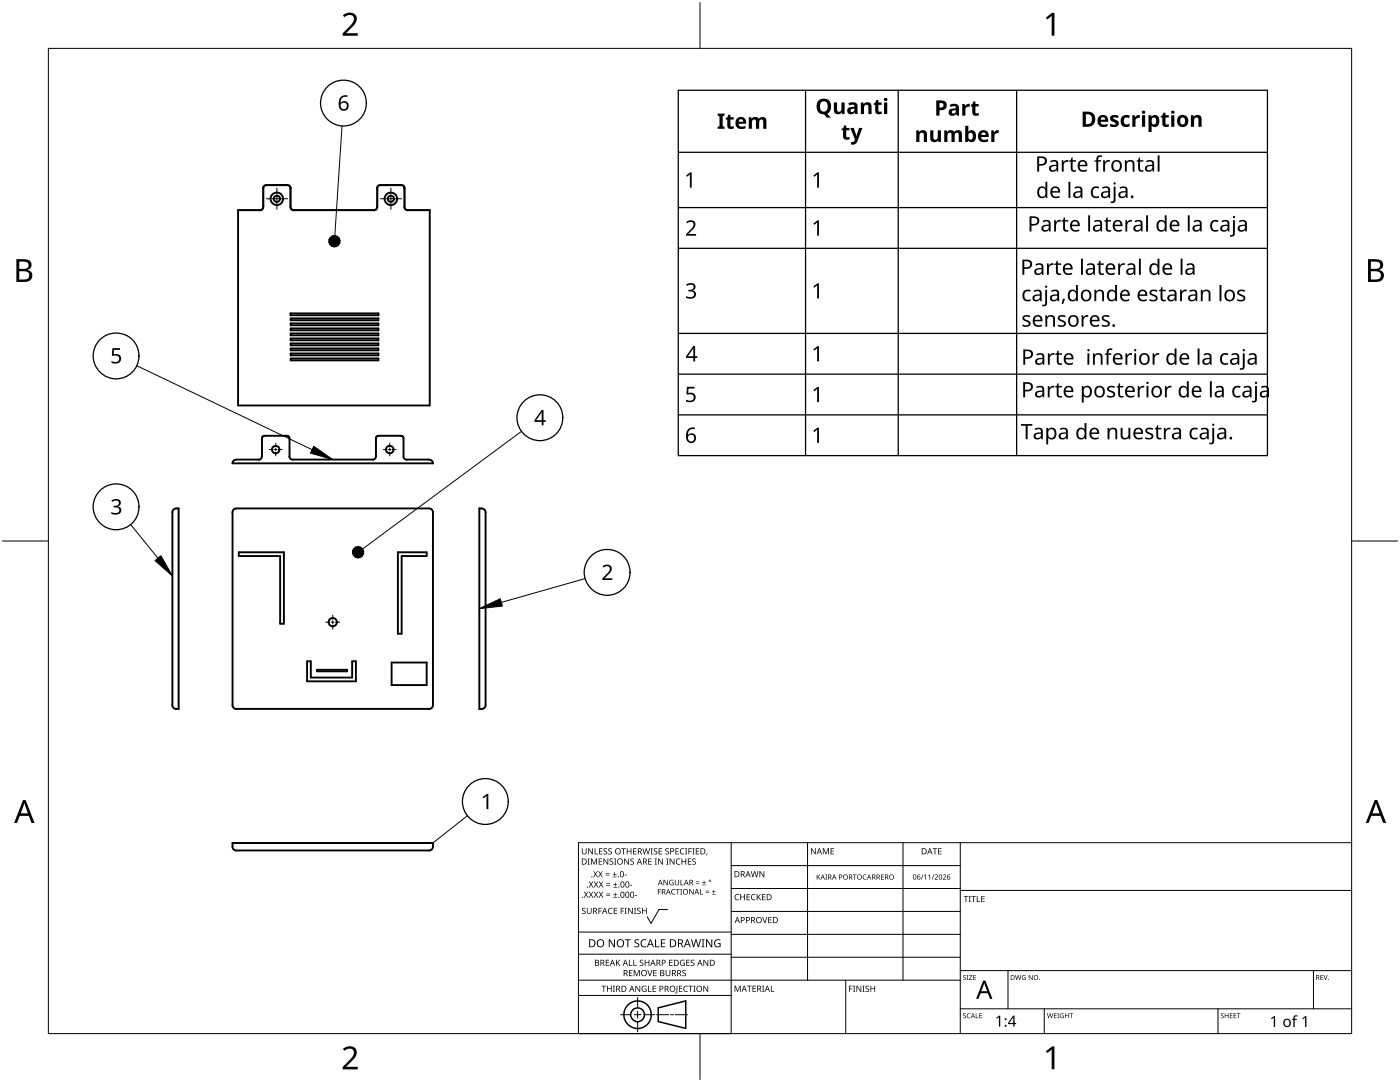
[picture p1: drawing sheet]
<svg xmlns="http://www.w3.org/2000/svg" width="279mm" height="216mm" viewBox="0 0 279 216" stroke-linecap="round" stroke-linejoin="round" font-family="sans-serif">
<g fill="none" stroke="#000" stroke-width=".38">
<path d="M52.5 37.5a.66 .66 0 0 1 .6-.6h4.3a.61 .61 0 0 1 .6 .6M52.5 37.5v3.8M58 37.5v3.8M75.3 37.5v3.8M75.9 36.9a.67 .67 0 0 0-.7 .6M75.9 36.9h4.2a.58 .58 0 0 1 .6 .6M80.8 37.5v3.8M52.5 41.3a.66 .66 0 0 1-.6 .7M58 41.3a.72 .72 0 0 0 .6 .7M58.6 41.9h16M75.2 41.3a.63 .63 0 0 1-.6 .7M80.7 41.3l.2 .4 .5 .3"/>
<path d="M81.4 41.9h4.4v39h-38.3v-39h4.4M58 62.5h17.5v.4h-17.5zM58 64.5h17.5v.4h-17.5zM58 63.5h17.5v.4h-17.5zM58 65.5h17.5v.4h-17.5zM58 66.5h17.5v.4h-17.5zM58 67.5h17.5v.4h-17.5zM58 68.5h17.5v.4h-17.5zM58 69.5h17.5v.4h-17.5zM58 70.5h17.5v.4h-17.5zM58 71.5h17.5v.4h-17.5zM47.1 91.7a.69 .69 0 0 0-.7 .8h40a.7 .7 0 0 0-.8-.8"/>
<path d="M47.2 91.7h4.5M52.2 91.1a.61 .61 0 0 1-.6 .6M52.3 91.1v-3.7l.2-.3 .4-.1h4.3l.4 .1 .2 .5v3.5M57.7 91.1l.3 .4 .4 .2M58.4 91.7h16M75 91.1a.65 .65 0 0 1-.6 .6M75 91.1v-3.7l.2-.3 .5-.1h4.2l.4 .1 .2 .5v3.5M80.5 91.1a.7 .7 0 0 0 .7 .6M81.2 91.7h4.5M34.4 102.2v38.5M35.1 101.5a.77 .77 0 0 0-.7 .7M35.2 101.5h.5v40h-.5"/>
<path d="M46.4 102.2v38.5a.8 .8 0 0 0 .7 .8M47.1 101.5a.73 .73 0 0 0-.7 .7M47.7 110.2h9v14.3h-.8v-13.5h-8.2zM79.4 110.2h5.8v.8h-5v15.5h-.8zM85.6 101.5a.73 .73 0 0 1 .8 .7M85.7 101.5h-38.5M86.4 102.2v38.5a.78 .78 0 0 1-.8 .8M96.1 101.5a.72 .72 0 0 1 .8 .7M96.2 101.5h-.5v40h.5M96.9 102.2v38.5a.78 .78 0 0 1-.8 .8M61.3 132h.7v3.2h8.3v-3.2h.7v4h-9.7zM63.3 133.7h6v.3h-6z"/>
<path d="M78.2 132.2h7v4.5h-7zM34.4 140.7a.84 .84 0 0 0 .7 .8M47.2 141.5h38.5M47.1 169.7a.76 .76 0 0 1-.7-.7v-.8h40v.8a.77 .77 0 0 1-.8 .7M47.2 169.7h38.5"/>
<circle cx="55.2" cy="39.7" r="1.24"/>
<circle cx="55.3" cy="39.7" r=".62"/>
<circle cx="78" cy="39.7" r=".62"/>
<circle cx="78" cy="39.7" r="1.25"/>
<circle cx="55" cy="89.7" r=".74"/>
<circle cx="77.8" cy="89.7" r=".75"/>
<circle cx="66.4" cy="124.1" r=".82"/>
</g>
<g fill="none" stroke="#000" stroke-width=".2">
<path d="M52.5 37.5h.1v3.8h-.1M53.1 37l-.2 .1-.3 .4M53.1 36.9v.1M57.4 37l.2 .1 .3 .4M57.4 36.9v.1M57.4 37h-4.3M58 37.5h-.1v3.8h.1M75.3 37.5h.1v3.8h-.1M75.9 37l-.3 .1-.2 .4M75.9 36.9v.1h4.2M80.1 37l.5 .3v.2M80.1 36.9v.1"/>
<path d="M80.8 37.5h-.2v3.8h.2M51.9 41.9v.1h-4.4M52.6 41.3a.73 .73 0 0 1-.7 .7M57.9 41.3a.77 .77 0 0 0 .7 .7M58.6 41.9v.1M74.6 42h-16M74.6 41.9v.1M75.4 41.3a.7 .7 0 0 1-.8 .7M80.6 41.3a.8 .8 0 0 0 .8 .7M81.4 41.9v.1M85.8 42h-4.4M35.6 101.5v40"/>
<path d="M95.7 101.5v40M86.4 168.3h-40"/>
</g>
<path d="M9.7 9.7h260v196.5h-260z" fill="none" stroke="#000" stroke-width=".2"/>
<path d="M139.7 .5v9.2M.5 108h9.2M269.7 108h9.2M139.7 206.2v9.2" fill="none" stroke="#000" stroke-width=".2"/>
<g fill="#000">
<path d="M68.4 3.1a1.64 1.64 0 0 1 2.8 .4 2.52 2.52 0 0 1-1.2 2.2l-.9 .9h2.3v.5h-3v-.4l1.2-1.2a1.95 1.95 0 0 0 .9-2.2 1.23 1.23 0 0 0-1.8 .1zM208.7 3.5l1.3-.9h.4v4.5h-.5v-4l-.9 .8zM68.4 209.3a1.64 1.64 0 0 1 2.8 .4 2.52 2.52 0 0 1-1.2 2.2l-.9 1h2.3v.5h-3v-.5l1.2-1.2a1.95 1.95 0 0 0 .9-2.1 1.23 1.23 0 0 0-1.8 .1zM208.7 209.8l1.3-1h.4v4.6h-.5v-4l-.9 .7z"/>
<path d="M3.3 51.7h1.3a1.28 1.28 0 0 1 1.7 1.3 1.04 1.04 0 0 1-.9 .9 1.23 1.23 0 0 1 1 1.5 1.23 1.23 0 0 1-1.5 .9h-1.6zM3.8 54.1v1.7h1a.86 .86 0 0 0 1-.9 .86 .86 0 0 0-1.1-.8zM3.8 52.2v1.4h.9a.78 .78 0 0 0 1-.7 .78 .78 0 0 0-1.1-.7z"/>
<path d="M273 51.7h1.3a1.28 1.28 0 0 1 1.7 1.3 1.04 1.04 0 0 1-.8 .9 1.23 1.23 0 0 1 1 1.5 1.23 1.23 0 0 1-1.6 .9h-1.6zM273.6 54.1v1.7h.9a.86 .86 0 0 0 1.1-.9 .86 .86 0 0 0-1.1-.8zM273.6 52.2v1.4h.8a.78 .78 0 0 0 1-.7 .78 .78 0 0 0-1.1-.7z"/>
<path d="M4.6 159.6h.5l1.8 4.6h-.6l-.6-1.4h-1.8l-.5 1.4h-.6zM4.8 160.2l-.7 2.1h1.5z"/>
<path d="M274.3 159.6h.6l1.7 4.6h-.6l-.5-1.4h-1.8l-.6 1.4h-.5zM274.6 160.2l-.7 2.1h1.4z"/>
</g>
<g fill="none" stroke="#000" stroke-width=".2">
<path d="M145.9 168.1v38.1h-30.5v-38.1h154.3M145.9 172.7h45.7M145.9 177.3h45.7M161.2 168.1v27.5M180.2 168.1v27.5M191.6 168.1v38.1M191.6 177.7h78.1M115.4 198.6h30.5M115.4 195.6h76.2M115.4 190.4h30.5M115.4 186h30.5M127.3 199v2.1"/>
<path d="M133.2 181.5h-1.7l-1.6 2.8-.7-1.4M145.9 181.9h45.7M145.9 186.4h45.7M145.9 191h45.7M168.8 195.6v10.6M191.6 193.7h78.1M201.2 193.7v7.6M262.1 193.7v7.6M123.8 202.5h2.1M126.6 202.5h1.3M127.3 201.8v1.4M127.3 203.8v2.1"/>
<path d="M128.6 202.5h2.1M131 202.5h2.4M133.8 202.5h.6M134.8 202.5h2.4M191.6 201.3h78.1M208.4 201.3v4.9M243.1 201.3v4.9"/>
</g>
<g fill="#000">
<path d="M116.1 169.3h.2v.8a.32 .32 0 0 0 .3 .3 .32 .32 0 0 0 .3-.3v-.8h.2v.8a.47 .47 0 0 1-.5 .4 .47 .47 0 0 1-.5-.5zM116.5 177.9h.2l.3 .5 .3-.5h.1l-.4 .6 .4 .6h-.1l-.3-.5-.4 .5h-.1l.4-.6zM117.3 171.3h.4l-.1 .1v1l.1 .1h-.4l.1-.1v-1zM117.4 169.3h.2l.6 1v-1h.1v1.2h-.1l-.7-1v1h-.1zM117.5 177.9h.2l.3 .5 .3-.5h.1l-.4 .6 .4 .6h-.1l-.4-.5-.3 .5h-.1l.4-.6zM117.5 175.9h.2l.3 .5 .3-.5h.1l-.4 .6 .5 .6h-.2l-.3-.5-.4 .5h-.1l.4-.6zM117.9 171.3h.3l.3 1 .4-1h.3v1.2h-.2v-1l-.4 1h-.1l-.4-1v1h-.2zM118.7 169.3h.1v1h.6v.2h-.7zM118.4 173.8h.1l.3 .5 .3-.5h.2l-.4 .6 .4 .7h-.1l-.4-.6-.3 .6h-.1l.4-.7zM118.5 177.9h.2l.2 .5 .3-.5h.2l-.4 .6 .4 .6h-.1l-.4-.5-.3 .5h-.1l.4-.6zM118.5 175.9h.2l.3 .5 .3-.5h.1l-.4 .6 .4 .6h-.1l-.3-.5-.4 .5h-.1l.4-.6zM119.5 171.3h.7v.1h-.6v.4h.5v.2h-.5v.4h.6v.1h-.7z"/>
<path d="M119.6 169.3h.6v.1h-.5v.4h.5v.1h-.5v.4h.5v.2h-.6zM119.4 173.8h.1l.3 .5 .3-.5h.2l-.4 .6 .4 .7h-.1l-.4-.6-.3 .6h-.2l.5-.7zM119.5 177.9h.1l.3 .5 .3-.5h.2l-.4 .6 .4 .6h-.1l-.4-.5-.3 .5h-.1l.4-.6zM119.5 175.9h.2l.3 .5 .3-.5h.1l-.4 .6 .4 .6h-.1l-.4-.5-.3 .5h-.1l.4-.6zM120.9 174.6h.8v.1h-.8zM120.9 174.2h.8v.1h-.8zM121 178.7h.8v.1h-.8zM121 178.3h.8v.1h-.8zM121 176.6h.8v.1h-.8zM121 176.3h.8v.1h-.8zM120.5 169.4l.4-.1h.3l-.1 .1a.25 .25 0 0 0-.4-.1 .25 .25 0 0 0 0 .4l.4 .3 .1 .2-.3 .3-.5-.1v-.1h.2a.27 .27 0 0 0 .4-.1 .27 .27 0 0 0-.3-.3l-.2-.2zM120.4 171.3h.2l.7 1-.1-1h.2v1.2h-.2l-.6-1v1h-.2z"/>
<path d="M121.4 169.4l.5-.1h.2v.1a.25 .25 0 0 0-.4-.1 .25 .25 0 0 0 0 .4l.4 .3v.2l-.2 .3-.5-.1v-.1h.1a.27 .27 0 0 0 .5-.1 .27 .27 0 0 0-.4-.3l-.2-.2zM122.3 174.9h.8v.2h-.8zM122.4 179h.8v.1h-.8zM122.4 177h.8v.1h-.8zM121.7 171.4l.4-.1 .3 .1-.1 .1a.25 .25 0 0 0-.4-.1 .25 .25 0 0 0 0 .4 .42 .42 0 0 1 .5 .5 .42 .42 0 0 1-.7 .2l-.1-.2 .2 .1a.27 .27 0 0 0 .5-.2 .27 .27 0 0 0-.4-.3l-.2-.2zM122.6 174h.1v.4h.4v.1h-.4v.4h-.1v-.4h-.3v-.1h.3zM122.7 178.1h.1v.4h.4v.1h-.4v.3h-.1v-.3h-.3v-.1h.3zM122.7 176.1h.2v.3h.3v.2h-.3v.3h-.2v-.3h-.3v-.2h.3zM122.6 171.3h.4l-.1 .1v1l.1 .1h-.4l.1-.1v-1zM124 169.3h.9v.1h-.4v1.1h-.1v-1.1h-.4zM124.7 174.5h.4v.2h-.4zM124.6 171.3h.1l.7 1v-1h.1v1.2h-.2l-.6-1v1h-.1z"/>
<path d="M125.7 176.6h.5v.1h-.5zM125.1 169.3h.1v.5h.7v-.5h.1v1.2h-.1v-.6h-.7v.6h-.1zM125.8 171.4l.5-.1 .2 .1v.1a.25 .25 0 0 0-.4-.1 .25 .25 0 0 0 0 .4 .42 .42 0 0 1 .4 .5 .42 .42 0 0 1-.7 .2v-.2l.1 .1a.27 .27 0 0 0 .5-.2 .27 .27 0 0 0-.4-.3l-.2-.2zM126.7 178.6h.4v.2h-.4zM126.4 169.3h.6v.1h-.5v.4h.5v.1h-.5v.4h.5v.2h-.6zM128.2 169.3h.2l.2 1 .3-1h.2l.2 1 .3-1h.1l-.3 1.2h-.1l-.3-1.1-.3 1.1h-.2zM129.4 171.3h.7v.1h-.6v.4h.5v.2h-.5v.4h.6v.1h-.7zM129.8 169.3h.5l-.2 .1v1l.2 .1h-.5l.2-.1v-1zM130.7 171.3h.4l-.1 .1v1l.1 .1h-.4l.1-.1v-1zM130.5 169.4l.4-.1h.3l-.1 .1a.25 .25 0 0 0-.4-.1 .25 .25 0 0 0 0 .4l.4 .3 .1 .2-.2 .3-.6-.1v-.1h.2a.27 .27 0 0 0 .4-.1 .27 .27 0 0 0-.3-.3l-.2-.2zM131.3 177.4h.6v.1h-.5v.4h.5v.1h-.5v.5h-.1zM131.4 169.3h.7v.1h-.5v.4h.5v.1h-.5v.4h.5v.2h-.7z"/>
<path d="M131.3 171.3h.2l.7 1v-1h.1v1.2h-.2l-.6-1v1h-.2zM132.4 175.6h.2l.6 .9v-.9h.1v1h-.2l-.6-.9v.9h-.1zM133 171.3h.4l-.1 .1v1l.1 .1h-.4l.1-.1v-1zM132.8 169.4l.4-.1h.3l-.1 .1a.25 .25 0 0 0-.3-.1 .25 .25 0 0 0 0 .4l.4 .3v.2l-.2 .3-.5-.1v-.1h.1a.27 .27 0 0 0 .5-.1 .27 .27 0 0 0-.4-.3l-.2-.2zM133.7 175.7l.5-.2 .2 .1v.1a.45 .45 0 0 0-.7 .4 .45 .45 0 0 0 .6 .4v-.3h-.2v-.1h.3v.5a.6 .6 0 0 1-.8-.1 .6 .6 0 0 1 .1-.8zM134.1 177.5l.4-.1h.3l-.1 .2a.44 .44 0 0 0-.6 .4 .44 .44 0 0 0 .6 .3 .52 .52 0 0 1-.7 0 .52 .52 0 0 1 .1-.8zM133.6 171.3h.2l.7 1v-1h.1v1.2h-.2l-.6-1v1h-.2zM134.9 177.4h.8v.1h-.4v1h-.1v-1h-.3zM135 171.5l.5-.2 .3 .1-.1 .1a.49 .49 0 0 0-.7 .4 .49 .49 0 0 0 .7 .5 .52 .52 0 0 1-.6 0 .52 .52 0 0 1-.2-.6zM134.8 169.3h.7v.1h-.6v.4h.5v.1h-.5v.4h.6v.2h-.7zM134.7 175.6h.1v.7a.28 .28 0 0 0 .3 .2 .28 .28 0 0 0 .3-.2v-.7h.1v.7a.42 .42 0 0 1-.4 .4 .42 .42 0 0 1-.4-.4zM135.8 175.6h.2v.9h.4v.1h-.6z"/>
<path d="M135.8 177.4h.3l-.1 .1v.9l.1 .1h-.3l.1-.1v-.9zM135.8 169.4l.4-.1h.4l-.1 .1h-.2a.49 .49 0 0 0-.4 .6 .49 .49 0 0 0 .7 .3 .52 .52 0 0 1-.7 .1 .52 .52 0 0 1-.2-.6zM136 171.3h.2v.5h.6v-.5h.1v1.2h-.1v-.5h-.6v.5h-.2zM136.7 169.3h.5l-.2 .1v1l.2 .1h-.5l.2-.1v-1zM137.4 169.3h.7v.1h-.6v.4h.5v.2h-.5v.5h-.1zM137.3 171.3h.7v.1h-.6v.4h.5v.2h-.5v.4h.6v.1h-.7zM137.6 177.4h.1l.6 .9v-.9h.1v1.1h-.1l-.6-.9v.9h-.1zM138.2 169.3h.4l-.1 .1v1l.1 .1h-.4l.1-.1v-1zM138.9 176.2h.7v.1h-.7zM138.9 175.9h.7v.1h-.7zM138.2 171.4l.4-.1 .3 .1-.1 .1a.25 .25 0 0 0-.4-.1 .25 .25 0 0 0 0 .4 .42 .42 0 0 1 .5 .5 .42 .42 0 0 1-.7 .2l-.1-.2 .2 .1a.27 .27 0 0 0 .5-.2 .27 .27 0 0 0-.4-.3l-.2-.2zM138.9 169.3h.6v.1h-.5v.4h.5v.1h-.5v.4h.5v.2h-.6z"/>
<path d="M139.7 177.4h.1v1h.5v.1h-.6zM140.1 176.5h.8v.1h-.8zM140.5 175.7h.1v.3h.3v.2h-.3v.3h-.1v-.3h-.4v-.2h.4zM140.8 178h.7v.2h-.7zM140.8 177.7h.7v.1h-.7zM141 170.3h.2l-.3 .4zM142.1 178.4h.7v.1h-.7zM142.4 177.6h.1v.3h.3v.1h-.3v.3h-.1v-.3h-.3v-.1h.3zM146.8 178.6l.4-.2 .3 .1v.1a.49 .49 0 0 0-.7 .4 .49 .49 0 0 0 .7 .5 .52 .52 0 0 1-.7 0 .52 .52 0 0 1-.2-.6zM147.7 178.4h.2v.5h.6v-.5h.2v1.2h-.2v-.5h-.6v.5h-.2zM149 178.4h.7v.1h-.5v.4h.4v.2h-.4v.4h.5v.1h-.7zM150 178.6l.5-.2 .3 .1-.1 .1a.49 .49 0 0 0-.7 .4 .49 .49 0 0 0 .8 .5 .52 .52 0 0 1-.7 0 .52 .52 0 0 1-.2-.6z"/>
<path d="M149.8 173.8h.2l.3 1.1 .2-1.1h.2l.3 1.1 .2-1.1h.2l-.3 1.2h-.2l-.3-1-.3 1h-.1zM151 178.4h.2v.6l.5-.6h.2l-.5 .5 .5 .7h-.2l-.4-.6-.1 .6h-.2zM151.6 173.8h.1l.7 1v-1h.1v1.2h-.1l-.7-1v1h-.1zM152.1 178.4h.7v.1h-.6v.4h.5v.2h-.5v.4h.6v.1h-.7zM161.8 169.3h.2l.7 1v-1h.1v1.2h-.2l-.6-1v1h-.2zM163 174.5h.1v.5l.6-.5-.4 .4 .4 .6h-.1l-.4-.5-.1 .5h-.1zM164.2 169.3h.2l.4 .9 .4-.9h.2v1.2h-.1v-1.1l-.4 1.1h-.1l-.4-1.1v1.1h-.2zM164.7 174.5h.4l-.1 .1v.8l.1 .1h-.4l.1-.1v-.8zM165.8 169.3h.6v.1h-.5v.4h.5v.1h-.5v.4h.5v.2h-.6zM170.2 174.5h.8v.1h-.4v.9h-.1v-.9h-.3zM172.3 174.6l.4-.1h.2v.2a.41 .41 0 0 0-.6 .3 .41 .41 0 0 0 .6 .4 .48 .48 0 0 1-.7-.1 .48 .48 0 0 1 .1-.7zM175.8 174.5h.6v.1h-.4v.3h.4v.1h-.4v.4h.4v.1h-.6z"/>
<path d="M184.2 174.5h.1l-.4 1h-.1zM184.4 174.7l.4-.2v1h-.1v-.9l-.2 .2zM185.2 174.7l.4-.2v1h-.1v-.9l-.2 .2zM186.3 174.5h.2l-.4 1h-.2zM186.1 169.3h.9v.1h-.3v1.1h-.2v-1.1h-.4zM186.5 174.6a.37 .37 0 0 1 .6 0 .37 .37 0 0 1-.2 .6l-.2 .2h.5v.1h-.7l.3-.4a.27 .27 0 0 0 .3-.3 .27 .27 0 0 0-.4-.2zM187.2 169.3h.7v.1h-.5v.4h.5v.1h-.5v.4h.5v.2h-.7zM188.2 174.6a.37 .37 0 0 1 .6 0 .37 .37 0 0 1-.3 .6l-.2 .2h.5v.1h-.6l.2-.4a.27 .27 0 0 0 .3-.3 .27 .27 0 0 0-.4-.2zM192.3 178.8h.9v.1h-.3v1.1h-.2v-1.1h-.4zM193.3 178.8h.5l-.2 .1v1l.2 .1h-.5l.2-.1v-1zM193.8 178.8h1v.1h-.4v1.1h-.2v-1.1h-.4zM194.9 178.8h.2v1.1h.5v.1h-.7z"/>
<path d="M195.8 178.8h.7v.1h-.5v.4h.5v.1h-.5v.5h.5v.1h-.7zM116.2 181.3l.4-.2 .3 .1-.1 .1a.25 .25 0 0 0-.4-.1 .25 .25 0 0 0 0 .4l.4 .2 .1 .3-.3 .3-.5-.1v-.1h.2a.27 .27 0 0 0 .4-.1 .27 .27 0 0 0-.3-.3l-.2-.2zM117.1 181.1h.2v.8a.32 .32 0 0 0 .3 .3 .32 .32 0 0 0 .3-.3v-.8h.2v.8a.47 .47 0 0 1-.5 .5 .47 .47 0 0 1-.5-.5zM119.4 181.1h.7v.2h-.5v.4h.5v.1h-.5v.6h-.2zM120 196.7h1v.1h-.4v1.1h-.2v-1.1h-.4zM120.9 191.5h.7v.1h-.5v.4h.4v.2h-.4v.4h.5v.1h-.7zM121.5 181.3l.4-.2 .4 .1-.1 .1a.49 .49 0 0 0-.7 .5 .49 .49 0 0 0 .7 .4 .52 .52 0 0 1-.6 .1 .52 .52 0 0 1-.3-.6zM121.1 196.7h.2v.5h.6v-.5h.2v1.2h-.2v-.6h-.6v.6h-.2zM121.5 187.4h.2l.9 1.3v-1.3h.1v1.6h-.2l-.8-1.3v1.3h-.2zM122.3 196.7h.4l-.1 .1v1l.1 .1h-.4l.2-.1v-1zM122.5 181.1h.7v.2h-.6v.4h.5v.1h-.5v.4h.6v.2h-.7zM122.9 191.5h.2v.6l.5-.6h.2l-.5 .5 .5 .7h-.2l-.4-.6-.1 .6h-.2z"/>
<path d="M123.9 181.1h.6v.2h-.5v.4h.5v.1h-.5v.6h-.1zM124.7 181.1h.4l-.2 .2v.9l.2 .2h-.4l.1-.2v-.9zM124.7 187.4h1.2v.2h-.5v1.4h-.2v-1.4h-.5zM125.5 191.5h.2v1.1h.5v.1h-.7zM125.5 193.6h.7v.1h-.5v.4h.5v.1h-.5v.4h.5v.2h-.7zM125.3 181.1h.2l.7 1.1-.1-1.1h.2v1.3h-.2l-.6-1v1h-.2zM126.4 191.5h.2v1.1h.5v.1h-.7zM126.5 181.1h.5l-.2 .2v.9l.2 .2h-.5l.2-.2v-.9zM126.5 193.6h.2l.4 1 .4-1h.2v1.2h-.2v-1.1l-.4 1.1h-.1l-.4-1.1v1.1h-.1zM126.7 187.6l.3-.2 .6 .1-.2 .1a.33 .33 0 0 0-.6 .2 .33 .33 0 0 0 .4 .4 .47 .47 0 0 1 .4 .6 .47 .47 0 0 1-.7 .2h-.3v-.2h.2a.35 .35 0 0 0 .6-.2 .35 .35 0 0 0-.5-.4l-.3-.2zM126.8 196.7h.2l.6 1v-1h.2v1.2h-.2l-.7-1 .1 1h-.2zM127.2 181.3l.4-.2 .3 .1-.1 .1a.25 .25 0 0 0-.4-.1 .25 .25 0 0 0 0 .4l.4 .2 .1 .3-.3 .3-.5-.1v-.1h.2a.27 .27 0 0 0 .4-.1 .27 .27 0 0 0-.3-.3l-.2-.2z"/>
<path d="M127.7 191.6l.5-.1 .2 .1v.1a.25 .25 0 0 0-.4-.1 .25 .25 0 0 0 0 .4l.4 .2v.3l-.2 .2h-.5v-.2l.1 .1a.27 .27 0 0 0 .5-.2 .27 .27 0 0 0-.4-.3l-.2-.2zM128 187.6l.6-.2 .4 .1v.2a.64 .64 0 0 0-1 .5 .64 .64 0 0 0 1 .6v.2a.83 .83 0 0 1-1.1-.3 .83 .83 0 0 1 .1-1.1zM128.2 196.8l.6-.1 .2 .1v.1a.5 .5 0 0 0-.8 .4 .5 .5 0 0 0 .7 .5v-.4h-.3v-.1h.4v.6a.66 .66 0 0 1-.8-.2 .66 .66 0 0 1 0-.9zM128.1 181.1h.2v.6h.6v-.6h.2v1.3h-.2v-.6h-.6v.6h-.2zM129.2 193.6h.1l.4 1 .3-1h.2l-.4 1.2h-.2zM129.3 196.7h.2v1.1h.5v.1h-.7zM128.7 191.5h.1v.5h.6v-.5h.2v1.2h-.2v-.5h-.6v.5h-.1zM130.7 187.4h.2v1.4h.7v.2h-.9zM130.2 196.7h.7v.1h-.5v.4h.5v.1h-.5v.5h.5v.1h-.7zM130.4 193.6h.6v.1h-.5v.4h.5v.1h-.5v.4h.5v.2h-.6zM131.9 187.4h.9v.2h-.7v.5h.6v.2h-.6v.5h.7v.2h-.9zM132.8 193.6h.2v.7a.32 .32 0 0 0 .3 .4 .32 .32 0 0 0 .3-.4v-.7h.2v.7a.47 .47 0 0 1-.5 .5 .47 .47 0 0 1-.5-.5z"/>
<path d="M133.5 191.5h.7v.1h-.5v.4h.5v.2h-.5v.4h.5v.1h-.7zM135 196.7h.2v1.3l-.1 .2h-.3l-.1-.1 .3-.2zM135.5 196.7h.7v.1h-.5v.4h.4v.1h-.4v.5h.5v.1h-.7zM135.8 191.7l.5-.2 .4 .1-.1 .1a.5 .5 0 0 0-.8 .4 .5 .5 0 0 0 .7 .5v-.4h-.2v-.1h.4v.6a.66 .66 0 0 1-.9-.1 .66 .66 0 0 1 0-.9zM136.2 193.7l.4-.2 .3 .1-.1 .1a.25 .25 0 0 0-.4-.1 .25 .25 0 0 0 0 .4 .42 .42 0 0 1 .5 .6 .42 .42 0 0 1-.7 .2l-.1-.2h.2a.27 .27 0 0 0 .5-.1 .27 .27 0 0 0-.4-.3l-.2-.2zM136.5 196.8l.5-.1 .3 .1-.1 .1a.49 .49 0 0 0-.7 .4 .49 .49 0 0 0 .8 .4 .52 .52 0 0 1-.7 .1 .52 .52 0 0 1-.2-.6zM137 191.5h.7v.1h-.6v.4h.5v.2h-.5v.4h.6v.1h-.7zM137.4 196.7h.9v.1h-.4v1.1h-.1v-1.1h-.4zM137.9 191.6l.4-.1 .3 .1-.1 .1a.25 .25 0 0 0-.4-.1 .25 .25 0 0 0 0 .4l.4 .2 .1 .3-.2 .2h-.6v-.2l.2 .1a.27 .27 0 0 0 .5-.2 .27 .27 0 0 0-.4-.3l-.2-.2zM138.4 196.7h.4l-.1 .1v1l.1 .1h-.4l.1-.1v-1zM137.9 187.4h.2l.3 1.4 .4-1.4h.2l.4 1.4 .3-1.4h.2l-.4 1.6h-.2l-.4-1.3-.4 1.3h-.2zM140 187.4h.6l-.2 .2v1.3l.2 .1h-.6l.2-.1v-1.3z"/>
<path d="M140.4 196.7h.1l.7 1v-1h.1v1.2h-.1l-.7-1v1h-.1zM140.4 191.5h.2l.6 1v-1h.1v1.2h-.1l-.7-1v1h-.1zM140.9 187.4h.2l.9 1.3v-1.3h.2v1.6h-.3l-.8-1.3v1.3h-.2zM142.7 187.6l.7-.2 .4 .1-.1 .2a.65 .65 0 0 0-1 .5 .65 .65 0 0 0 .9 .6v-.4h-.3v-.2h.5v.7a.86 .86 0 0 1-1.1-.1 .86 .86 0 0 1 0-1.2zM146.6 196.7h.2l.4 1 .4-1h.2v1.2h-.1v-1.1l-.4 1.1h-.2l-.4-1.1v1.1h-.1zM149.1 196.7h.9v.1h-.4v1.1h-.1v-1.1h-.4zM150.2 196.7h.7v.1h-.6v.4h.5v.1h-.5v.5h.6v.1h-.7zM152.1 183h.2l.3 1 .4-1h.2l-.5 1.2h-.1zM152.1 196.7h.4l-.1 .1v1l.1 .1h-.4l.1-.1v-1zM153.8 196.7h.2v1.1h.5v.1h-.7zM153.3 183h.7v.1h-.5v.4h.5v.1h-.5v.5h.5v.1h-.7zM169.5 196.7h.6v.1h-.5v.5h.5v.1h-.5v.5h-.1z"/>
<path d="M170.2 196.7h.5l-.2 .1v1l.2 .1h-.5l.2-.1v-1zM170.9 196.7h.2l.6 1v-1h.2v1.2h-.2l-.6-1v1h-.2zM172.1 196.7h.5l-.2 .1v1l.2 .1h-.5l.2-.1v-1zM172.8 196.8l.4-.1h.2v.2a.25 .25 0 0 0-.4-.1 .25 .25 0 0 0 0 .4l.4 .2 .1 .3-.3 .2h-.5v-.2l.2 .1a.27 .27 0 0 0 .4-.2 .27 .27 0 0 0-.3-.3l-.3-.2zM173.7 196.7h.2v.5h.6v-.5h.2v1.2h-.2v-.6h-.6v.6h-.2zM192.2 194.7l.4-.1h.2l-.1 .1a.24 .24 0 0 0-.3 0 .24 .24 0 0 0-.1 .3 .24 .24 0 0 0 .4 .1l.1 .1-.1 .3h-.4l-.1-.1a.24 .24 0 0 0 .3 .1 .24 .24 0 0 0 .1-.3l-.4-.3zM192.9 194.6h.4l-.1 .1v.7l.1 .1h-.4l.1-.1v-.7zM193.4 194.6h.6l-.5 .8h.6v.1h-.7l.5-.8h-.5zM194.2 194.6h.6v.1h-.4v.3h.4v.1h-.4v.3h.4v.1h-.6zM202.6 194.6h.1l.2 .8 .2-.8h.2l.2 .8 .2-.8h.1l-.2 .9h-.2l-.2-.8-.2 .8h-.2zM204.1 194.7l.3-.1h.3l-.1 .1a.4 .4 0 0 0-.6 .4 .4 .4 0 0 0 .6 .3v-.3l-.2-.1h.3v.5a.53 .53 0 0 1-.7-.1 .53 .53 0 0 1 .1-.7zM205.3 194.6h.2l.5 .8v-.8h.1v.9h-.2l-.5-.8v.8h-.1z"/>
<path d="M263.5 194.6h.6v.1h-.5v.3h.4v.1h-.4v.3h.5v.1h-.6zM264.1 194.6h.2l.2 .8 .3-.8h.2l-.4 .9h-.1zM192.2 202.3l.4-.1h.2l-.1 .1a.24 .24 0 0 0-.3 0 .24 .24 0 0 0-.1 .3 .24 .24 0 0 0 .4 .1l.1 .2-.1 .2-.4 .1-.1-.2a.24 .24 0 0 0 .3 .1 .24 .24 0 0 0 .1-.3l-.4-.2zM193.1 202.3l.6-.1-.3 .1a.4 .4 0 0 0-.3 .5 .4 .4 0 0 0 .5 .2 .46 .46 0 0 1-.6 0 .46 .46 0 0 1 .1-.7zM194.7 202.2h.1v.8h.5v.2h-.6zM195.4 202.2h.6v.1h-.4v.3h.4v.1h-.4v.4h.4v.1h-.6zM198.8 203.1l.6-.4h.2v2.1h-.2v-1.9l-.5 .4zM209 202.2h.1l.2 .8 .2-.8h.1l.3 .8 .2-.8h.1l-.3 1h-.1l-.2-.9-.3 .9h-.1zM210.3 202.2h.6v.1h-.4v.3h.3v.1h-.3v.4h.4v.1h-.6zM211 202.2h.4l-.2 .1v.8l.2 .1h-.4l.1-.1v-.8zM211.6 202.3l.7-.1-.1 .1a.4 .4 0 0 0-.6 .4 .4 .4 0 0 0 .6 .3v-.2l-.2-.2h.3v.5a.53 .53 0 0 1-.7-.1 .53 .53 0 0 1 0-.7zM212.5 202.2h.2v.4h.5v-.4h.1v1h-.1v-.5h-.5v.5h-.2z"/>
<path d="M213.4 202.2h.8v.1h-.3v.9h-.2v-.9h-.3zM243.7 202.3l.3-.1h.2v.1a.24 .24 0 0 0-.3 0 .24 .24 0 0 0-.1 .3 .24 .24 0 0 0 .3 .1l.1 .2-.1 .2-.4 .1-.1-.2a.24 .24 0 0 0 .4 .1 .24 .24 0 0 0 0-.3l-.3-.2zM244.4 202.2h.2v.4h.5v-.4h.1v1h-.1v-.5h-.5v.5h-.2zM245.4 202.2h.6v.1h-.4v.3h.4v.1h-.4v.4h.4v.1h-.6zM246.2 202.2h.5v.1h-.4v.3h.4v.1h-.4v.4h.4v.1h-.5zM246.8 202.2h.8v.1h-.3v.9h-.2v-.9h-.3zM253.7 203.2l.6-.5h.2v2.2h-.3v-1.9l-.4 .4zM258.2 202.7l.3-.1h.5l-.1 .3-.4-.1-.1 .2v.3h.4v.2h-.4v1.4h-.3v-1.4h-.3l.3-.2zM259.9 203.2l.6-.5h.2v2.2h-.2v-1.9l-.5 .4z"/>
<path d="M116.1 171.3h.4a.61 .61 0 0 1 .6 .6 .61 .61 0 0 1-.6 .6h-.4zM116.3 171.4v1h.1a.48 .48 0 0 0 .5-.5 .48 .48 0 0 0-.4-.5z"/>
<path d="M122.7 169.9a.61 .61 0 0 1 1.2 0 .61 .61 0 0 1-1.2 0zM123 169.5a.47 .47 0 0 0-.1 .7 .47 .47 0 0 0 .8 0v-.1a.45 .45 0 0 0-.1-.6 .45 .45 0 0 0-.6 0z"/>
<path d="M123.1 171.9a.61 .61 0 0 1 1.2 0 .61 .61 0 0 1-1.2 0zM123.5 171.5l-.2 .4a.45 .45 0 0 0 .7 .4 .45 .45 0 0 0 0-.8l-.2-.1z"/>
<path d="M123.9 173.9a.51 .51 0 0 1 .6 .1 .51 .51 0 0 1 0 .7 .44 .44 0 0 1-.6 .3 .44 .44 0 0 1-.2-.6zM123.9 174v.1a.48 .48 0 0 0 .3 .8 .53 .53 0 0 0 .2-.5 .53 .53 0 0 0-.4-.4z"/>
<path d="M124 178a.44 .44 0 0 1 .5 0 .44 .44 0 0 1 .1 .5 .46 .46 0 0 1-.4 .7 .46 .46 0 0 1-.4-.7zM124.1 178.1l-.1 .2a.45 .45 0 0 0 .3 .7 .53 .53 0 0 0 .2-.5 .53 .53 0 0 0-.4-.4z"/>
<path d="M124 176a.44 .44 0 0 1 .5 0 .44 .44 0 0 1 .1 .5 .46 .46 0 0 1-.4 .6 .46 .46 0 0 1-.4-.7zM124.1 176.1l-.1 .4a.31 .31 0 0 0 .2 .5 .31 .31 0 0 0 .3-.5l-.1-.4z"/>
<path d="M124.9 178a.5 .5 0 0 1 .7 .1 .5 .5 0 0 1 0 .6 .44 .44 0 0 1-.6 .4 .44 .44 0 0 1-.2-.6zM125 178.1a.48 .48 0 0 0-.1 .6 .48 .48 0 0 0 .4 .3l.1-.8-.2-.2z"/>
<path d="M124.9 176a.44 .44 0 0 1 .6 0 .44 .44 0 0 1 .1 .5 .46 .46 0 0 1-.5 .6 .46 .46 0 0 1-.3-.7zM125 176.1l-.1 .4a.31 .31 0 0 0 .3 .5 .31 .31 0 0 0 .2-.5v-.4z"/>
<path d="M125.9 178a.5 .5 0 0 1 .6 .1 .5 .5 0 0 1 0 .6 .44 .44 0 0 1-.5 .4 .44 .44 0 0 1-.2-.6zM126 178.1l-.1 .1a.48 .48 0 0 0 .4 .8 .53 .53 0 0 0 .2-.5 .53 .53 0 0 0-.5-.4z"/>
<path d="M127.3 169.3h.3a.35 .35 0 0 1 .5 .2 .35 .35 0 0 1-.3 .4l.4 .6h-.2l-.3-.5h-.3v.5h-.1zM127.4 169.4v.4h.2a.23 .23 0 0 0 .3-.2 .23 .23 0 0 0-.3-.2z"/>
<path d="M127.5 171.3h.2l.4 1.2h-.1l-.2-.4h-.4l-.2 .4h-.1zM127.6 171.5l-.2 .5h.4z"/>
<path d="M128.3 171.3h.3a.35 .35 0 0 1 .5 .2 .35 .35 0 0 1-.3 .5l.4 .5h-.2l-.3-.5h-.2v.5h-.2zM128.5 171.4v.5h.1a.23 .23 0 0 0 .3-.2 .23 .23 0 0 0-.3-.3z"/>
<path d="M131.7 175.5h.1l.5 1.1h-.2l-.1-.3h-.4l-.2 .3h-.1zM131.8 175.7l-.2 .5h.4z"/>
<path d="M132.1 177.4h.3a.31 .31 0 0 1 .4 .2 .31 .31 0 0 1-.2 .4l.3 .5h-.2l-.3-.5h-.2v.5h-.1zM132.2 177.5v.4h.2a.21 .21 0 0 0 .2-.2 .21 .21 0 0 0-.2-.2z"/>
<path d="M133.3 177.4h.1l.5 1.1h-.2l-.1-.4h-.4l-.2 .4h-.1zM133.4 177.5l-.2 .5h.4z"/>
<path d="M133.8 169.3h.6l.1 .2-.1 .4-.5 .1v.5h-.1zM133.9 169.4v.5a.29 .29 0 0 0 .5-.3 .29 .29 0 0 0-.5-.2z"/>
<path d="M136.9 175.5h.1l.4 1.1h-.1l-.1-.3h-.5l-.1 .3h-.1zM137 175.7l-.2 .5h.3z"/>
<path d="M136.2 177.9a.55 .55 0 0 1 1.1 0 .55 .55 0 0 1-1.1 0zM136.4 177.9a.45 .45 0 0 0 .9 0 .45 .45 0 0 0-.9 0z"/>
<path d="M137.6 175.6h.3a.31 .31 0 0 1 .4 .2 .31 .31 0 0 1-.2 .4l.3 .4h-.2l-.2-.4h-.3v.4h-.1zM137.7 175.7v.4h.2a.21 .21 0 0 0 .3-.2 .21 .21 0 0 0-.3-.2z"/>
<path d="M139 177.4h.1l.4 1.1h-.1l-.1-.4h-.5l-.1 .4h-.1zM139.1 177.5l-.2 .5h.3z"/>
<path d="M139.8 169.3h.4a.54 .54 0 0 1 .6 .6 .56 .56 0 0 1-.7 .6h-.3zM140 169.4v.9h.1a.48 .48 0 0 0 .5-.4 .48 .48 0 0 0-.4-.5z"/>
<path d="M141.4 175.8a.25 .25 0 0 1 .5 0 .25 .25 0 0 1-.5 0zM141.5 175.8a.15 .15 0 0 0 .3 0 .15 .15 0 0 0-.3 0z"/>
<path d="M146.6 173.8h.4a.61 .61 0 0 1 .6 .6 .61 .61 0 0 1-.7 .6h-.3zM146.8 174v.9h.1a.43 .43 0 0 0 .5-.5 .41 .41 0 0 0-.4-.4z"/>
<path d="M147.8 173.8h.4a.35 .35 0 0 1 .4 .3 .35 .35 0 0 1-.2 .4l.3 .5h-.2l-.3-.5h-.2v.5h-.2zM148 174v.4h.2a.23 .23 0 0 0 .3-.2 .23 .23 0 0 0-.3-.2z"/>
<path d="M149.2 173.8h.1l.5 1.2h-.1l-.2-.3h-.5l-.1 .3h-.2zM149.3 174l-.2 .5h.4z"/>
<path d="M153 178.4h.4a.55 .55 0 0 1 .6 .6 .56 .56 0 0 1-.6 .6h-.4zM153.2 178.5v1h.1a.48 .48 0 0 0 .5-.5 .48 .48 0 0 0-.4-.5z"/>
<path d="M163.4 169.2h.2l.5 1.3h-.2l-.2-.4h-.4l-.2 .4h-.1zM163.5 169.4l-.2 .6h.4z"/>
<path d="M164.1 174.5h.2l.4 1h-.2l-.1-.3h-.4l-.1 .3h-.2zM164.2 174.6l-.2 .5h.4z"/>
<path d="M165.3 174.5h.3a.29 .29 0 0 1 .3 .2 .29 .29 0 0 1-.2 .4l.3 .4h-.1l-.3-.4h-.2v.4h-.1zM165.4 174.6v.4h.2a.2 .2 0 0 0 .2-.2 .2 .2 0 0 0-.2-.2z"/>
<path d="M166.4 174.5h.1l.4 1h-.1l-.1-.3h-.4l-.1 .3h-.2zM166.5 174.6l-.2 .5h.3z"/>
<path d="M167.4 174.5h.3a.34 .34 0 0 1 .4 .4 .34 .34 0 0 1-.5 .2v.4h-.2zM167.6 174.6v.4a.25 .25 0 0 0 .4-.2 .25 .25 0 0 0-.4-.2z"/>
<path d="M168.2 175a.51 .51 0 0 1 1 0 .51 .51 0 0 1-1 0zM168.4 175a.4 .4 0 0 0 .8 0 .4 .4 0 0 0-.8 0z"/>
<path d="M169.4 174.5h.3a.29 .29 0 0 1 .4 .2 .29 .29 0 0 1-.2 .4l.3 .4h-.2l-.2-.4h-.2v.4h-.2zM169.6 174.6v.4h.1a.2 .2 0 0 0 .2-.2 .2 .2 0 0 0-.2-.2z"/>
<path d="M171 175a.51 .51 0 0 1 1 0 .51 .51 0 0 1-1 0zM171.2 175a.4 .4 0 0 0 .8 0 .4 .4 0 0 0-.8 0z"/>
<path d="M173.4 174.5h.1l.4 1h-.1l-.2-.3h-.4l-.1 .3h-.1zM173.4 174.6l-.1 .5h.3z"/>
<path d="M174 174.5h.3a.29 .29 0 0 1 .4 .2 .29 .29 0 0 1-.2 .4l.3 .4h-.2l-.2-.4h-.2v.4h-.2zM174.2 174.6v.4h.1a.2 .2 0 0 0 .3-.2 .2 .2 0 0 0-.3-.2z"/>
<path d="M174.9 174.5h.3a.29 .29 0 0 1 .4 .2 .29 .29 0 0 1-.2 .4l.3 .4h-.2l-.2-.4h-.2v.4h-.2zM175.1 174.6v.4h.1a.2 .2 0 0 0 .3-.2 .2 .2 0 0 0-.3-.2z"/>
<path d="M176.6 174.5h.3a.29 .29 0 0 1 .4 .2 .29 .29 0 0 1-.2 .4l.2 .4h-.1l-.3-.4h-.2v.4h-.1zM176.7 174.6v.4h.2a.2 .2 0 0 0 .2-.2 .2 .2 0 0 0-.2-.2z"/>
<path d="M177.4 175a.51 .51 0 0 1 1 0 .51 .51 0 0 1-1 0zM177.6 175a.4 .4 0 0 0 .8 0 .4 .4 0 0 0-.8 0z"/>
<path d="M182.3 174.6h.4l.2 .5a.38 .38 0 0 1-.5 .4 .38 .38 0 0 1-.2-.6zM182.4 174.6l-.1 .2a.38 .38 0 0 0 .3 .6 .41 .41 0 0 0 .2-.5 .41 .41 0 0 0-.4-.3z"/>
<path d="M183.2 174.6l.4-.1-.3 .2-.1 .3a.33 .33 0 0 1 .5 .1 .33 .33 0 0 1-.3 .5 .33 .33 0 0 1-.4-.4zM183.2 175.2a.22 .22 0 0 0 .4 0 .22 .22 0 0 0-.4 0z"/>
<path d="M184 169.3h.3a.61 .61 0 0 1 .6 .6 .61 .61 0 0 1-.6 .6h-.3zM184.1 169.4v.9h.2a.43 .43 0 0 0 .5-.4 .41 .41 0 0 0-.5-.5z"/>
<path d="M185.5 169.2h.1l.5 1.3h-.1l-.2-.4h-.5l-.1 .4h-.2zM185.6 169.4l-.2 .6h.4z"/>
<path d="M187.5 174.6l.1-.1a.51 .51 0 0 1 .4 .5 .51 .51 0 0 1-.5 .5l-.1-.4zM187.6 174.6l-.1 .2a.38 .38 0 0 0 .3 .6 .41 .41 0 0 0 .1-.5 .41 .41 0 0 0-.3-.3z"/>
<path d="M189.1 174.6l.5-.1-.4 .2-.1 .3a.33 .33 0 0 1 .5 .1 .33 .33 0 0 1-.2 .5 .33 .33 0 0 1-.4-.4zM189.1 175.2a.25 .25 0 0 0 .5 0 .25 .25 0 0 0-.5 0z"/>
<path d="M118.4 181.1h.3a.35 .35 0 0 1 .4 .3 .35 .35 0 0 1-.2 .4l.3 .6h-.1l-.3-.5h-.3v.5h-.1zM118.5 181.3v.4h.2a.23 .23 0 0 0 .3-.2 .23 .23 0 0 0-.3-.2z"/>
<path d="M118.7 191.5h.4a.31 .31 0 0 1 .4 .2 .31 .31 0 0 1-.2 .4 .33 .33 0 0 1 .3 .4 .33 .33 0 0 1-.4 .2h-.5zM118.9 192.2v.4h.2a.23 .23 0 0 0 .3-.2 .23 .23 0 0 0-.3-.2zM118.9 191.6v.4h.2a.21 .21 0 0 0 .3-.2 .21 .21 0 0 0-.3-.2z"/>
<path d="M117.6 187.4h.5a.71 .71 0 0 1 .7 .8 .73 .73 0 0 1-.8 .8h-.4zM117.8 187.6v1.2h.2a.56 .56 0 0 0 .6-.6 .54 .54 0 0 0-.6-.6z"/>
<path d="M119.8 191.5h.4a.35 .35 0 0 1 .4 .3 .35 .35 0 0 1-.2 .4l.3 .5h-.2l-.3-.5h-.2v.5h-.2zM120 191.6v.5h.2a.23 .23 0 0 0 .3-.2 .23 .23 0 0 0-.3-.3z"/>
<path d="M119.3 187.6a.74 .74 0 0 1 .9-.1 .74 .74 0 0 1 .4 .7 .77 .77 0 0 1-1.1 .8 .77 .77 0 0 1-.3-1.3zM119.5 187.7l-.2 .5a.56 .56 0 0 0 .7 .6 .56 .56 0 0 0 .3-.9 .51 .51 0 0 0-.8-.2z"/>
<path d="M120.6 181.1h.2l.4 1.3h-.1l-.2-.4h-.4l-.2 .4h-.1zM120.7 181.3l-.2 .6h.4z"/>
<path d="M122.2 191.5h.1l.5 1.2h-.2l-.1-.3h-.5l-.2 .3h-.1zM122.2 191.7l-.2 .5h.4z"/>
<path d="M123 196.7h.3a.35 .35 0 0 1 .4 .2 .35 .35 0 0 1-.2 .5l.3 .5h-.1l-.3-.5h-.3v.5h-.1zM123.1 196.8v.5h.2a.23 .23 0 0 0 .3-.3 .23 .23 0 0 0-.3-.2z"/>
<path d="M123.3 187.6a.74 .74 0 0 1 .8-.1 .74 .74 0 0 1 .5 .7 .77 .77 0 0 1-1.1 .8 .77 .77 0 0 1-.3-1.3zM123.5 187.7l-.2 .5a.56 .56 0 0 0 .7 .6 .56 .56 0 0 0 .3-.9 .51 .51 0 0 0-.8-.2z"/>
<path d="M124.5 193.6h.3a.35 .35 0 0 1 .4 .2 .35 .35 0 0 1-.2 .4l.3 .6h-.1l-.3-.5h-.3v.5h-.1zM124.6 193.7v.4h.2a.23 .23 0 0 0 .3-.2 .23 .23 0 0 0-.3-.2z"/>
<path d="M124 196.7h.4a.54 .54 0 0 1 .6 .6 .56 .56 0 0 1-.6 .6h-.4zM124.2 196.8v1h.2a.48 .48 0 0 0 .5-.5 .48 .48 0 0 0-.5-.5z"/>
<path d="M124.7 191.5h.2l.4 1.2h-.1l-.2-.3h-.4l-.2 .3h-.1zM124.8 191.7l-.2 .5h.4z"/>
<path d="M126 196.7h.2l.4 1.2h-.1l-.2-.4h-.4l-.2 .4h-.1zM126.1 196.8l-.2 .6h.4z"/>
<path d="M127.9 194.2a.61 .61 0 0 1 1.2 0 .61 .61 0 0 1-1.2 0zM128.2 193.8l-.1 .4a.45 .45 0 0 0 .7 .4 .45 .45 0 0 0 0-.8l-.2-.1z"/>
<path d="M129.7 187.4h.2l.6 1.6h-.2l-.2-.5h-.6l-.2 .5h-.2zM129.8 187.6l-.2 .7h.5z"/>
<path d="M130.2 191.5h.2l.5 1.2h-.2l-.2-.3h-.4l-.2 .3h-.1zM130.3 191.7l-.2 .5h.4z"/>
<path d="M131 191.5h.4a.35 .35 0 0 1 .4 .3 .35 .35 0 0 1-.2 .4l.3 .5h-.2l-.3-.5h-.2v.5h-.2zM131.2 191.6v.5h.2a.23 .23 0 0 0 .2-.2 .23 .23 0 0 0-.3-.3z"/>
<path d="M131.8 193.6h.3a.31 .31 0 0 1 .4 .1 .31 .31 0 0 1-.2 .4 .33 .33 0 0 1 .3 .4 .33 .33 0 0 1-.4 .3h-.4zM131.9 194.2v.4h.3a.23 .23 0 0 0 .2-.2 .23 .23 0 0 0-.3-.2zM131.9 193.7v.4h.2a.21 .21 0 0 0 .3-.2 .21 .21 0 0 0-.3-.2z"/>
<path d="M131.6 196.7h.5l.3 .3-.1 .3-.5 .1v.5h-.2zM131.8 196.8v.5a.29 .29 0 0 0 .4-.2 .29 .29 0 0 0-.4-.3z"/>
<path d="M132.6 196.7h.4a.35 .35 0 0 1 .4 .2 .35 .35 0 0 1-.2 .5l.3 .5h-.2l-.3-.5h-.2v.5h-.2zM132.8 196.8v.5h.2a.23 .23 0 0 0 .3-.3 .23 .23 0 0 0-.3-.2z"/>
<path d="M132.1 191.5h.5l.2 .3-.1 .4-.5 .1v.4h-.1zM132.2 191.6v.5a.29 .29 0 0 0 .5-.2 .29 .29 0 0 0-.5-.3z"/>
<path d="M134.1 193.6h.3a.35 .35 0 0 1 .5 .2 .35 .35 0 0 1-.3 .4l.4 .6h-.2l-.3-.5h-.2v.5h-.2zM134.3 193.7v.4h.1a.23 .23 0 0 0 .3-.2 .23 .23 0 0 0-.3-.2z"/>
<path d="M133.5 197.3a.65 .65 0 0 1 1.3 0 .65 .65 0 0 1-1.3 0zM133.9 196.9a.47 .47 0 0 0-.1 .7 .47 .47 0 0 0 .7 0l.1-.1a.45 .45 0 0 0-.1-.6 .45 .45 0 0 0-.6 0z"/>
<path d="M133.7 187.4h.5a.71 .71 0 0 1 .8 .8 .73 .73 0 0 1-.9 .8h-.4zM133.9 187.6v1.2h.2a.56 .56 0 0 0 .6-.6 .54 .54 0 0 0-.6-.6z"/>
<path d="M135.2 193.6h.3a.35 .35 0 0 1 .4 .2 .35 .35 0 0 1-.2 .4l.3 .6h-.1l-.3-.5h-.3v.5h-.1zM135.3 193.7v.4h.2a.23 .23 0 0 0 .3-.2 .23 .23 0 0 0-.3-.2z"/>
<path d="M134.5 191.5h.4a.54 .54 0 0 1 .6 .6 .56 .56 0 0 1-.7 .6h-.3zM134.6 191.6v1h.2a.48 .48 0 0 0 .5-.5 .48 .48 0 0 0-.5-.5z"/>
<path d="M135.3 187.4h.4a.45 .45 0 0 1 .6 .3 .45 .45 0 0 1-.3 .6l.4 .7h-.2l-.4-.6h-.3v.6h-.2zM135.5 187.6v.6h.2a.3 .3 0 0 0 .4-.3 .3 .3 0 0 0-.4-.3z"/>
<path d="M137.1 187.4h.2l.6 1.6h-.2l-.2-.5h-.6l-.2 .5h-.2zM137.2 187.6l-.3 .7h.5z"/>
<path d="M139.6 191.5h.1l.5 1.2h-.1l-.2-.3h-.5l-.1 .3h-.2zM139.7 191.7l-.2 .5h.4z"/>
<path d="M138.9 197.3a.61 .61 0 0 1 1.2 0 .61 .61 0 0 1-1.2 0zM139.3 196.9a.47 .47 0 0 0-.1 .7 .47 .47 0 0 0 .7 0v-.1a.45 .45 0 0 0-.1-.6 .45 .45 0 0 0-.5 0z"/>
<path d="M141.7 191.5h.3a.54 .54 0 0 1 .6 .6 .56 .56 0 0 1-.6 .6h-.3zM141.8 191.6v1h.2a.48 .48 0 0 0 .5-.5 .48 .48 0 0 0-.5-.5z"/>
<path d="M147.1 183h.1l.5 1.2h-.2l-.1-.4h-.5l-.1 .4h-.2zM147.1 183.1l-.1 .6h.3z"/>
<path d="M147.9 183h.6l.1 .3-.1 .3-.5 .1v.5h-.1zM148 183.1v.5a.29 .29 0 0 0 .5-.2 .29 .29 0 0 0-.5-.3z"/>
<path d="M148.5 196.7h.1l.5 1.2h-.2l-.1-.4h-.5l-.2 .4h-.1zM148.5 196.8l-.2 .6h.4z"/>
<path d="M148.9 183h.5l.3 .3-.2 .3-.5 .1v.5h-.1zM149 183.1v.5a.29 .29 0 0 0 .5-.2 .29 .29 0 0 0-.5-.3z"/>
<path d="M149.9 183h.3a.35 .35 0 0 1 .5 .2 .35 .35 0 0 1-.3 .5l.4 .5h-.2l-.3-.5h-.2v.5h-.2zM150.1 183.1v.5h.1a.23 .23 0 0 0 .3-.3 .23 .23 0 0 0-.3-.2z"/>
<path d="M151.1 196.7h.4a.35 .35 0 0 1 .4 .2 .35 .35 0 0 1-.2 .5l.3 .5h-.2l-.3-.5h-.2v.5h-.2zM151.3 196.8v.5h.2a.23 .23 0 0 0 .2-.3 .23 .23 0 0 0-.2-.2z"/>
<path d="M150.8 183.6a.61 .61 0 0 1 1.2 0 .61 .61 0 0 1-1.2 0zM151.2 183.2a.47 .47 0 0 0-.1 .7 .47 .47 0 0 0 .7 0v-.1a.45 .45 0 0 0 0-.6 .45 .45 0 0 0-.6 0z"/>
<path d="M153.1 196.7h.1l.5 1.2h-.2l-.1-.4h-.5l-.2 .4h-.1zM153.1 196.8l-.2 .6h.4z"/>
<path d="M154.3 183h.3a.55 .55 0 0 1 .6 .6 .56 .56 0 0 1-.6 .6h-.3zM154.4 183.1v1h.2a.48 .48 0 0 0 .5-.5 .48 .48 0 0 0-.5-.5z"/>
<path d="M196.2 195.7h.4l1.5 3.6h-.5l-.5-1.1h-1.4l-.4 1.1h-.5zM196.4 196.1l-.5 1.7h1.1z"/>
<path d="M201.7 194.6h.3a.49 .49 0 0 1 .5 .5 .49 .49 0 0 1-.5 .4h-.3zM201.8 194.7v.7h.4l.1-.2v-.3z"/>
<path d="M206.2 195.1a.5 .5 0 0 1 1 0 .5 .5 0 0 1-1 0zM206.4 195a.4 .4 0 0 0 .8 0 .4 .4 0 0 0-.8 0z"/>
<path d="M262.7 194.6h.2a.28 .28 0 0 1 .4 .1 .28 .28 0 0 1-.2 .4l.3 .4h-.2l-.2-.4h-.2v.4h-.1zM262.8 194.7v.3h.1a.19 .19 0 0 0 .3-.2 .19 .19 0 0 0-.3-.1z"/>
<path d="M194.1 202.2l.5 1-.3-.3h-.3l-.3 .3zM194.2 202.3l-.2 .4h.3z"/>
<path d="M202.2 202.7h.3v1.4h.3v.3h-.3v.4h-.3v-.4h-1v-.3zM202.2 202.9l-.8 1.2h.8z"/>
<path d="M256.3 203.5a.77 .77 0 0 1 .9-.2 .77 .77 0 0 1 .4 .8 .81 .81 0 0 1-1.1 .8 .81 .81 0 0 1-.3-1.3zM256.6 203.6l-.2 .5a.52 .52 0 0 0 .6 .6 .52 .52 0 0 0 .3-.7 .48 .48 0 0 0-.2-.5 .48 .48 0 0 0-.5 .1z"/>
<circle cx="116.2" cy="179.1" r=".11"/>
<circle cx="117.2" cy="177" r=".11"/>
<circle cx="118.1" cy="175" r=".11"/>
<circle cx="123.4" cy="175" r=".11"/>
<circle cx="123.5" cy="179.1" r=".11"/>
<circle cx="123.5" cy="177" r=".11"/>
<circle cx="207.5" cy="195.5" r=".09"/>
<circle cx="265.1" cy="195.5" r=".09"/>
<circle cx="200.7" cy="204.7" r=".2"/>
<circle cx="200.7" cy="203.4" r=".2"/>
</g>
<g fill="none" stroke="#000" stroke-width=".3">
<path d="M131.4 201.1l5.5-1.4v5.5l-5.5-1.4z"/>
<circle cx="127.2" cy="202.5" r="2.73"/>
<circle cx="127.2" cy="202.5" r="1.37"/>
</g>
<g fill="#000">
<path d="M136.9 35l.8-.6h.3v3h-.3v-2.6l-.6 .5zM143.2 22.7h1.4v.3l-.4 .2v2l.4 .1v.4h-1.4v-.4l.4-.1v-2l-.4-.2zM145.4 22.9h.4v.5h.6v.5h-.6v1.2l.2 .1h.4v.4l-.1 .1a.78 .78 0 0 1-1.2-.7v-1.1h-.3v-.3l.4-.2zM149.4 23.4h.5l.1 .3a.97 .97 0 0 1 1.5 0 .82 .82 0 0 1 .9-.3 .82 .82 0 0 1 .6 .8v1.5h-.7v-1.5a.41 .41 0 0 0-.5-.4 .41 .41 0 0 0-.3 .6v1.3h-.6v-1.5a.42 .42 0 0 0-.5-.3 .42 .42 0 0 0-.3 .5v1.3h-.7zM162.3 35l.8-.6h.3v3h-.3v-2.6l-.6 .5zM166.4 20.4h.7v1.4a.45 .45 0 0 0 .4 .5 .45 .45 0 0 0 .4-.6v-1.3h.7v2.4h-.5l-.1-.3a.88 .88 0 0 1-1 .3 .88 .88 0 0 1-.6-.8zM168.5 25h.4v.5h.6v.5h-.6v1.2l.3 .2 .4-.1v.5h-.2a.78 .78 0 0 1-1.1-.7v-1.1h-.4v-.3l.4-.2zM169.7 25.5h.7l.5 1.7 .5-1.7h.7l-1 2.6a1.02 1.02 0 0 1-1.3 .7v-.5h.5l.3-.5zM171.8 20.4h.5l.1 .3a.88 .88 0 0 1 .9-.3 .88 .88 0 0 1 .6 .9v1.5h-.6v-1.4a.45 .45 0 0 0-.5-.5 .45 .45 0 0 0-.4 .6v1.3h-.6zM174.9 20h.4v.4h.6v.5h-.6v1.3l.3 .1 .4-.1v.5h-.2a.78 .78 0 0 1-1.1-.7v-1.1h-.3v-.2l.3-.3zM176.4 20.4h.7v2.4h-.7zM182.9 26h.4l.1 .3a.88 .88 0 0 1 1-.3 .88 .88 0 0 1 .6 .8v1.5h-.6v-1.3a.45 .45 0 0 0-.5-.5 .45 .45 0 0 0-.4 .6v1.2h-.6z"/>
<path d="M185.6 26h.7v1.4a.45 .45 0 0 0 .5 .5 .45 .45 0 0 0 .3-.6v-1.3h.7v2.3h-.5l-.1-.3a.88 .88 0 0 1-1 .3 .88 .88 0 0 1-.6-.8zM188.4 26h.5l.1 .3a.97 .97 0 0 1 1.5 0 .82 .82 0 0 1 .9-.3 .82 .82 0 0 1 .6 .8v1.5h-.7v-1.4a.41 .41 0 0 0-.4-.4 .41 .41 0 0 0-.4 .5v1.3h-.6v-1.4a.42 .42 0 0 0-.5-.4 .42 .42 0 0 0-.3 .6v1.2h-.7zM192 20.8h.5l.1 .3 .4-.3 .5-.1v.6a.61 .61 0 0 0-.8 .6v1.2h-.7zM194.3 20.3h.4v.5h.6v.4h-.6v1.3l.2 .1 .4-.1v.5l-.1 .1a.78 .78 0 0 1-1.2-.8v-1.1h-.3v-.2l.4-.3zM197.8 26h.5l.1 .4 .4-.4h.5v.6a.61 .61 0 0 0-.8 .6v1.1h-.7zM221.7 23.2a1.47 1.47 0 0 1 1.6-.1l-.2 .5-.2-.1a.48 .48 0 0 0-.7 .1l.3 .2a.77 .77 0 0 1 .8 .9 .77 .77 0 0 1-1 .6l-.8-.1v-.5a.91 .91 0 0 0 1.2 0l-.1-.1-.4-.3a.72 .72 0 0 1-.5-1.1zM223.9 23.3l.5-.3h.8l.3 .1-.2 .5a.67 .67 0 0 0-1 .5 .67 .67 0 0 0 1 .6l.1-.1v.6l-.7 .1a1.23 1.23 0 0 1-1-.7 1.23 1.23 0 0 1 .2-1.3zM226 23h.5l.1 .4 .4-.4h.5l-.1 .6a.61 .61 0 0 0-.8 .5v1.2h-.6zM227.9 23h.6v2.3h-.6zM232.2 22.5h.4v.5h.6v.5h-.6v1.2l.3 .1h.4v.4l-.2 .1a.78 .78 0 0 1-1.1-.7v-1.1h-.3v-.3l.3-.2zM233.7 23h.7v2.3h-.7zM237.7 23h.5v.3a.88 .88 0 0 1 1-.3 .88 .88 0 0 1 .6 .8v1.5h-.6v-1.3a.45 .45 0 0 0-.5-.6 .45 .45 0 0 0-.4 .6v1.3h-.6z"/>
<path d="M136.9 56.8a1.06 1.06 0 0 1 1.2-.4 1.06 1.06 0 0 1 .7 1l-.2 .4-.4 .2a.82 .82 0 0 1 .7 .9 .82 .82 0 0 1-.9 .7l-1.1-.2v-.3a1.08 1.08 0 0 0 1.6-.3 .62 .62 0 0 0-.8-.6h-.3v-.4a.7 .7 0 0 0 .7 0 .7 .7 0 0 0 .3-.7 .89 .89 0 0 0-1.3-.1zM136.9 44.3a1.01 1.01 0 0 1 1.2-.4 1.01 1.01 0 0 1 .7 1.1l-.3 .5-1.1 1.2h1.5v.3h-2v-.3l1.1-1.1a.72 .72 0 0 0 .4-.7 .72 .72 0 0 0-.4-.6l-.9 .3zM162.3 44.6l.8-.6h.3v3h-.3v-2.6l-.6 .5zM162.3 57.2l.8-.7h.3v3.1h-.3v-2.7l-.6 .5zM137.1 77.2h1.5v.3h-1.2l-.1 .9h.5a.99 .99 0 0 1 1 1.1 .99 .99 0 0 1-1.3 .8l-.6-.2v-.4a.88 .88 0 0 0 1 .3 .88 .88 0 0 0 .5-.9 .85 .85 0 0 0-1.2-.4l-.2-.1zM162.3 69.7l.8-.6h.3v3h-.3v-2.6l-.6 .5zM162.3 77.8l.8-.6h.3v3h-.3v-2.6l-.6 .5zM162.3 86l.8-.7h.3v3.1h-.3v-2.7l-.6 .5z"/>
<path d="M147.1 23.7a1.1 1.1 0 0 1 1.3-.2 1.1 1.1 0 0 1 .5 1.2h-1.5a.7 .7 0 0 0 .4 .6 .7 .7 0 0 0 .8-.1l.2-.1v.5l-.8 .1a1.22 1.22 0 0 1-1.2-.7 1.22 1.22 0 0 1 .3-1.3zM147.6 23.9l-.2 .4h.9a.43 .43 0 0 0-.4-.5z"/>
<path d="M163.3 20.1a1.54 1.54 0 0 1 2.1-.1 1.54 1.54 0 0 1 .3 2l-.6 .7 .7 .8h-.8l-.5-.7a1.55 1.55 0 0 1-1.4-2.4zM163.9 20.4a1.26 1.26 0 0 0 .3 1.9 1.06 1.06 0 0 0 1-.8 1.06 1.06 0 0 0-.5-1.2l-.5-.1z"/>
<path d="M169.3 20.6a1.11 1.11 0 0 1 1.8 .6v1.6h-.4l-.1-.3a.79 .79 0 0 1-1 .3 .79 .79 0 0 1-.5-1 .79 .79 0 0 1 1-.5h.4l-.1-.3-.4-.1-.5 .1zM169.8 21.8a.39 .39 0 0 0 .3 .6 .39 .39 0 0 0 .4-.5v-.2z"/>
<path d="M186.8 20h1a.99 .99 0 0 1 1.1 1 .99 .99 0 0 1-1.1 1h-.3v1.1h-.7zM187.5 20.6v.9a.5 .5 0 0 0 .7-.2 .5 .5 0 0 0-.3-.7z"/>
<path d="M189.5 20.9a1.11 1.11 0 0 1 1.9 .6v1.6h-.5l-.1-.3a.79 .79 0 0 1-1 .3 .79 .79 0 0 1-.4-1 .79 .79 0 0 1 1-.5h.4l-.1-.3-.5-.1-.5 .1zM190 22.2a.39 .39 0 0 0 .4 .5 .39 .39 0 0 0 .4-.5v-.2z"/>
<path d="M192.6 25.1h.7l-.1 1.2 .7-.3a1.26 1.26 0 0 1 .9 1.2 1.26 1.26 0 0 1-.9 1.2l-.6-.3-.2 .2h-.5zM193.4 26.6a.71 .71 0 0 0-.2 .8 .71 .71 0 0 0 .7 .4l.2-.5a.64 .64 0 0 0-.4-.8z"/>
<path d="M195.5 26.3a1.1 1.1 0 0 1 1.3-.2 1.1 1.1 0 0 1 .5 1.2h-1.5a.7 .7 0 0 0 .4 .6 .7 .7 0 0 0 .8-.1l.2-.1v.5a1.3 1.3 0 0 1-1.7-.2 1.3 1.3 0 0 1 0-1.7zM196 26.6l-.2 .3h.9a.43 .43 0 0 0-.4-.5z"/>
<path d="M216.1 22.3h.9a1.52 1.52 0 0 1 1.6 1.5 1.52 1.52 0 0 1-1.7 1.5h-.8zM216.7 22.8v2a1.01 1.01 0 0 0 1.2-1 1.01 1.01 0 0 0-1.2-1z"/>
<path d="M219.3 23.3a1.1 1.1 0 0 1 1.3-.2 1.1 1.1 0 0 1 .6 1.2h-1.5a.7 .7 0 0 0 .4 .6 .7 .7 0 0 0 .7-.1l.2-.1v.5l-.8 .1a1.22 1.22 0 0 1-1.2-.7 1.22 1.22 0 0 1 .3-1.3zM219.8 23.5l-.1 .4h.9a.43 .43 0 0 0-.5-.5z"/>
<path d="M229.2 23h.5l.1 .3a.9 .9 0 0 1 1.2-.3 .9 .9 0 0 1 .4 1.1 .93 .93 0 0 1-.5 1.1 .93 .93 0 0 1-1.1-.1v1.2h-.6zM230 23.5a.71 .71 0 0 0-.2 .8 .71 .71 0 0 0 .7 .5l.2-.5a.63 .63 0 0 0-.4-.9z"/>
<path d="M235.2 23.3a1.15 1.15 0 0 1 1.3-.3 1.15 1.15 0 0 1 .6 1.1 1.17 1.17 0 0 1-1.5 1.2 1.17 1.17 0 0 1-.5-1.9zM235.7 23.5l-.2 .5a.54 .54 0 0 0 .2 .7 .54 .54 0 0 0 .7 0l.1-.3a.6 .6 0 0 0 0-.7 .6 .6 0 0 0-.8-.2z"/>
<path d="M138.3 69.1h.4v2h.5v.3h-.5v.7h-.3v-.7h-1.5v-.3zM138.4 69.5l-1.1 1.6h1.1z"/>
<path d="M137.3 85.6l.4-.2 .6-.1h.4v.3a1.03 1.03 0 0 0-1.4 1.2 .96 .96 0 0 1 1.5 .1 .96 .96 0 0 1-.5 1.4 1.15 1.15 0 0 1-1.1-.3 1.15 1.15 0 0 1-.3-1.1l.1-.8zM137.3 87.4a.66 .66 0 0 0 1.3 0 .66 .66 0 0 0-1.3 0z"/>
<circle cx="176.7" cy="19.9" r=".34"/>
<circle cx="228.2" cy="22.4" r=".34"/>
<circle cx="234" cy="22.4" r=".34"/>
</g>
<path d="M135.4 18h117.5v72.9h-117.5zM160.8 18v72.9M179.3 18v72.9M202.9 18v72.9M135.4 30.4h117.5M135.4 41.4h117.5M135.4 49.6h117.5M252.9 66.5h-117.5M252.9 74.7h-117.5M252.9 82.8h-117.5" fill="none" stroke="#000" stroke-width=".25"/>
<g fill="none" stroke="#000" stroke-width=".2">
<path d="M54.4 39.7h-1.3M54.8 39.7h.9M55.3 37.5v1.3M55.3 39.2v.9M56.1 39.7h1.3M77.1 39.7h-1.2M77.6 39.7h.8M78 37.5v1.3M78 39.2v.9M78.9 39.7h1.2M55.3 40.5v1.3M78 40.5v1.3"/>
<path d="M54.5 89.7h-.7M54.8 89.7h.5M55 90.2v.8M55 88.4v.8M55 89.4v.6M55.6 89.7h.7M77.3 89.7h-.8M77.5 89.7h.5M77.8 88.4v.8M77.8 89.4v.6M77.8 90.2v.8M78.3 89.7h.8"/>
<path d="M65 124.1h.8M66.1 124.1h.6M66.4 122.7v.9M66.4 123.9v.5M66.4 124.7v.8M67 124.1h.8"/>
</g>
<g fill="none" stroke="#000" stroke-width=".25">
<circle cx="68.5" cy="20.6" r="4.6"/>
<circle cx="23.2" cy="71" r="4.6"/>
<circle cx="107.7" cy="83.3" r="4.6"/>
<circle cx="23.2" cy="101.1" r="4.6"/>
<circle cx="121.2" cy="114.2" r="4.6"/>
<circle cx="96.9" cy="159.9" r="4.6"/>
</g>
<g fill="#000">
<path d="M211.9 32h.3l.1 .4 .4-.4 .5-.1v.4h-.4a.73 .73 0 0 0-.5 .7v1.2h-.4zM213.8 31.4h.3v.6h.6v.3h-.6v1.3l.2 .4 .4-.1v.3a.69 .69 0 0 1-1-.6v-1.3h-.3v-.2l.3-.2zM218 37.5l.4-.3h.5l.5 .1-.1 .3a.83 .83 0 0 0-1.2 .7 .83 .83 0 0 0 1.1 .9l.1-.1v.3l-.6 .1a1.22 1.22 0 0 1-1-.7 1.22 1.22 0 0 1 .3-1.3zM219 31.2l.8-.2 .2 .1-.1 .3a.48 .48 0 0 0-.6 0 .48 .48 0 0 0-.1 .6h.5v.3h-.5v1.9h-.4v-1.9h-.4v-.2l.4-.1zM220.2 32h.3v.4l.4-.4 .6-.1-.1 .4h-.4a.73 .73 0 0 0-.5 .7v1.2h-.3zM224.5 32h.3v.3a.87 .87 0 0 1 1-.3 .87 .87 0 0 1 .6 .8v1.4h-.4v-1.4a.61 .61 0 0 0-.7-.6 .61 .61 0 0 0-.4 .9v1.1h-.4zM227.3 31.4h.2v.6h.7v.3h-.7v1.3l.2 .4 .5-.1v.3a.69 .69 0 0 1-1.1-.6v-1.3h-.3v-.2l.3-.2zM208.9 52.6h.4v.4l.4-.4 .6-.1-.1 .4h-.4a.73 .73 0 0 0-.5 .7v1.2h-.4zM210.4 43.9h.3v.4l.4-.4h.6v.3h-.5a.73 .73 0 0 0-.4 .8v1.2h-.4zM210.9 52h.2v.6h.7v.3h-.7v1.3l.2 .4 .5-.1v.3a.69 .69 0 0 1-1.1-.6v-1.3h-.3v-.2l.3-.2zM212.1 59.6l.4 .1-.3 1h-.3zM212.3 43.4h.2v.5h.7v.3h-.7v1.3l.2 .4h.5v.3a.69 .69 0 0 1-1-.7v-1.3h-.4v-.2l.4-.1z"/>
<path d="M219.4 52h.2v.6h.7v.3h-.7v1.3l.2 .4 .5-.1v.3a.69 .69 0 0 1-1-.6v-1.3h-.4v-.2l.4-.2zM220.8 43.4h.3v.5h.6v.3h-.6v1.3l.2 .4h.4v.3a.69 .69 0 0 1-1-.7v-1.3h-.3v-.2l.3-.1zM222.3 37.2h.3v2.6a.59 .59 0 0 1-.6 .7h-.3v-.3h.4l.1-.3zM223.2 52.6h.3v.4l.4-.4 .6-.1-.1 .4h-.4a.73 .73 0 0 0-.5 .7v1.2h-.3zM224.6 43.9h.3l.1 .4 .4-.4h.5v.3h-.4a.73 .73 0 0 0-.5 .8v1.2h-.4zM229.5 58a1.34 1.34 0 0 1 1.5-.1l-.1 .3-.5-.1a.37 .37 0 0 0-.6 .2 .37 .37 0 0 0 .4 .4l.2 .1a.69 .69 0 0 1 .6 .8 .69 .69 0 0 1-.9 .5l-.7-.1v-.3l.7 .1 .5-.1v-.4l-.5-.2a.68 .68 0 0 1-.6-1.1zM231.8 57.3h.2v.5h.7v.3h-.7v1.3l.2 .4h.5v.3a.69 .69 0 0 1-1.1-.7v-1.3h-.3v-.2l.3-.1zM235.5 57.8h.3l.1 .4 .4-.4h.5v.4l-.4-.1a.73 .73 0 0 0-.5 .8v1.2h-.4zM241.9 44.1l.4-.2h.6l.3 .1-.1 .3a.83 .83 0 0 0-1.2 .7 .83 .83 0 0 0 1.1 .8h.1v.3l-.1 .1a1.14 1.14 0 0 1-1.3-.3 1.14 1.14 0 0 1-.1-1.3zM246.1 43.9h.3v2.6a.65 .65 0 0 1-.9 .7v-.3h.4l.2-.3zM247 58a1.34 1.34 0 0 1 1.5-.1l-.1 .3-.5-.1a.37 .37 0 0 0-.6 .2 .37 .37 0 0 0 .4 .4l.2 .1a.69 .69 0 0 1 .6 .8 .69 .69 0 0 1-.9 .5l-.7-.1v-.3l.7 .1 .5-.1v-.4l-.5-.2a.68 .68 0 0 1-.6-1.1zM22.4 69.5h1.6v.3h-1.2l-.1 .9a1.02 1.02 0 0 1 1.5 .8 1.02 1.02 0 0 1-1.4 1l-.6-.1v-.4a.88 .88 0 0 0 1 .3 .88 .88 0 0 0 .6-.9 .85 .85 0 0 0-1.3-.4l-.2-.1z"/>
<path d="M204.4 58l.9-.2 .4 .1-.1 .3a.83 .83 0 0 0-1.2 .7 .83 .83 0 0 0 1.1 .8h.2v.3l-.2 .1a1.14 1.14 0 0 1-1.2-.3 1.14 1.14 0 0 1-.2-1.3zM204.2 63.1a1.34 1.34 0 0 1 1.4-.1l-.1 .3-.5-.1a.37 .37 0 0 0-.6 .1 .37 .37 0 0 0 .4 .5l.2 .1a.69 .69 0 0 1 .7 .8 .69 .69 0 0 1-.9 .5l-.8-.1v-.4l.8 .2 .4-.1v-.4l-.5-.3a.68 .68 0 0 1-.5-1zM208.6 57.8h.4v2.6a.65 .65 0 0 1-1 .7v-.3h.4l.2-.3zM209.1 77h.3l.1 .4 .4-.4h.5v.3h-.4a.73 .73 0 0 0-.5 .8v1.2h-.4zM208.6 62.9h.3l.1 .3a.87 .87 0 0 1 .9-.3 .87 .87 0 0 1 .6 .8v1.5h-.3v-1.5a.61 .61 0 0 0-.8-.5 .61 .61 0 0 0-.4 .8v1.2h-.4zM209.1 70.5h.3l.1 .4 .4-.4h.6l-.1 .3h-.4a.73 .73 0 0 0-.5 .8v1.2h-.4zM211 76.5h.3v.5h.6v.3h-.6v1.3l.2 .4h.4v.3a.69 .69 0 0 1-1-.7v-1.3h-.3v-.2l.3-.1zM211.1 70h.2v.5h.6v.3h-.6v1.3l.2 .4h.5v.3a.69 .69 0 0 1-1.1-.7v-1.3h-.3v-.2l.3-.1zM211.2 63.1a1.34 1.34 0 0 1 1.5-.1l-.1 .3-.5-.1a.37 .37 0 0 0-.6 .1 .37 .37 0 0 0 .4 .5l.2 .1a.69 .69 0 0 1 .6 .8 .69 .69 0 0 1-.9 .5l-.7-.1v-.4l.7 .2 .5-.1v-.4l-.5-.3a.68 .68 0 0 1-.6-1zM215.9 62.9h.3v.4l.4-.4h.6l-.1 .3h-.4a.73 .73 0 0 0-.5 .8v1.2h-.3zM218.1 70.5h.3l.1 .3a.87 .87 0 0 1 .9-.3 .87 .87 0 0 1 .6 .8v1.5h-.3v-1.5a.61 .61 0 0 0-.8-.5 .61 .61 0 0 0-.4 .8v1.2h-.4zM218.4 57.8h.3l.1 .3a.87 .87 0 0 1 .9-.3 .87 .87 0 0 1 .6 .8v1.5h-.3v-1.5a.61 .61 0 0 0-.8-.5 .61 .61 0 0 0-.4 .8v1.2h-.4z"/>
<path d="M220 63.1a1.34 1.34 0 0 1 1.5-.1l-.2 .3-.5-.1a.37 .37 0 0 0-.6 .1 .37 .37 0 0 0 .4 .5l.2 .1a.69 .69 0 0 1 .7 .8 .69 .69 0 0 1-.9 .5l-.7-.1v-.4l.7 .2 .5-.1v-.4l-.5-.3a.68 .68 0 0 1-.6-1zM221 69.7l.8-.2 .2 .1-.1 .3a.48 .48 0 0 0-.6 0 .48 .48 0 0 0-.1 .6h.6v.3h-.6v2h-.3v-2h-.4v-.2l.4-.1zM221.1 77.2a1.34 1.34 0 0 1 1.4-.1l-.1 .3-.5-.1a.37 .37 0 0 0-.6 .1 .37 .37 0 0 0 .4 .5l.2 .1a.82 .82 0 0 1 .7 .7 1.04 1.04 0 0 1-1.7 .5v-.3l.8 .1 .4-.1v-.4l-.5-.2a.68 .68 0 0 1-.5-1.1zM223.3 76.5h.2v.5h.7v.3h-.7v1.3l.2 .4h.5v.3a.69 .69 0 0 1-1-.7v-1.3h-.4v-.2l.4-.1zM224.6 70.5h.3l.1 .4 .4-.4h.5v.3h-.4a.73 .73 0 0 0-.5 .8v1.2h-.4zM227.1 77h.3v.4l.4-.4h.6l-.1 .3h-.4a.73 .73 0 0 0-.5 .8v1.2h-.3zM230 70.5h.3l.1 .4 .4-.4h.6l-.1 .3h-.4a.73 .73 0 0 0-.5 .8v1.2h-.4zM232.5 77h.3v.4l.4-.4h.6v.3h-.5a.73 .73 0 0 0-.4 .8v1.2h-.4zM239.7 57.8h.3v.3a.87 .87 0 0 1 1-.3 .87 .87 0 0 1 .6 .8v1.5h-.4v-1.5a.61 .61 0 0 0-.7-.5 .61 .61 0 0 0-.5 .8v1.2h-.3zM243.8 70.8l.4-.3h.5l.4 .1-.1 .3a.83 .83 0 0 0-1.2 .7 .83 .83 0 0 0 1.2 .8h.1v.3h-.1a1.14 1.14 0 0 1-1.3-.2 1.14 1.14 0 0 1-.2-1.4zM246.2 77.3l.4-.3h.6l.4 .1-.1 .3a.83 .83 0 0 0-1.2 .7 .83 .83 0 0 0 1.1 .8h.2v.3l-.6 .1a1.22 1.22 0 0 1-1.1-.7 1.22 1.22 0 0 1 .3-1.3zM248 70.5h.4v2.6a.65 .65 0 0 1-1 .6v-.3l.5 .1 .1-.3z"/>
<path d="M203.7 84.6h2.3v.4h-.9v2.7h-.4v-2.7h-1zM221 85.4h.3l.1 .3a.87 .87 0 0 1 1-.3 .87 .87 0 0 1 .6 .8v1.5h-.4v-1.5a.61 .61 0 0 0-.8-.5 .61 .61 0 0 0-.4 .8v1.2h-.4zM223.6 85.4h.4v1.4a.61 .61 0 0 0 .8 .6 .61 .61 0 0 0 .4-.8v-1.2h.4v2.3h-.3l-.1-.3a.88 .88 0 0 1-.9 .3 .88 .88 0 0 1-.7-.8zM228.7 85.6a1.34 1.34 0 0 1 1.4-.1l-.1 .3-.5-.2a.37 .37 0 0 0-.6 .2 .37 .37 0 0 0 .4 .5h.2a.82 .82 0 0 1 .7 .7 1.04 1.04 0 0 1-1.6 .6v-.4l.7 .2 .4-.1 .1-.4-.5-.3a.68 .68 0 0 1-.6-1zM230.9 84.9h.2v.5h.7v.3h-.7v1.3l.2 .4 .5-.1v.3a.69 .69 0 0 1-1-.6v-1.3h-.4v-.2l.4-.2zM232.3 85.4h.3v.4l.4-.4h.6v.3h-.5a.73 .73 0 0 0-.5 .7v1.3h-.3zM237.7 85.6l.4-.2 .5-.1 .5 .2-.2 .3a.83 .83 0 0 0-1.1 .7 .83 .83 0 0 0 1.1 .8l.1-.1v.4h-.1a1.14 1.14 0 0 1-1.3-.3 1.14 1.14 0 0 1-.1-1.3zM241.9 85.4h.4v2.6a.59 .59 0 0 1-.6 .7l-.4-.1v-.3h.5l.1-.2zM250.5 77h.3v2.6a.59 .59 0 0 1-.6 .7h-.3v-.3h.4l.2-.3zM22.2 99.9a1.09 1.09 0 0 1 1.1-.4 1.09 1.09 0 0 1 .8 .8 .74 .74 0 0 1-.6 .8 .81 .81 0 0 1 .7 .9 .81 .81 0 0 1-.9 .7l-1.1-.2v-.3a1.08 1.08 0 0 0 1.6-.3 .62 .62 0 0 0-.8-.7h-.3v-.3a.7 .7 0 0 0 .7 0 .7 .7 0 0 0 .3-.7 .89 .89 0 0 0-1.3-.1zM120.2 113a1.01 1.01 0 0 1 1.2-.4 1.01 1.01 0 0 1 .7 1.1l-.3 .5-1.1 1.2h1.5v.3h-2v-.3l1.1-1.1a.72 .72 0 0 0 .4-.7 .72 .72 0 0 0-.4-.6l-.9 .3zM96.3 159.1l.8-.7h.4v3.1h-.4v-2.7l-.6 .5z"/>
<path d="M68 19.3l.5-.2 .5-.1h.3v.3a1.03 1.03 0 0 0-1.3 1.2 .96 .96 0 0 1 1.5 .1 .96 .96 0 0 1-.5 1.4 1.15 1.15 0 0 1-1.2-.3 1.15 1.15 0 0 1-.2-1.1l.1-.8zM67.9 21.1a.7 .7 0 0 0 1.4 0 .7 .7 0 0 0-1.4 0z"/>
<path d="M207.4 37.4a.95 .95 0 0 1 1.3 .1l-.1-1.2h.4v3.2h-.3l-.1-.3-.3 .3h-.4a1.25 1.25 0 0 1-.9-.9 1.25 1.25 0 0 1 .4-1.2zM207.6 37.6a1 1 0 0 0 .4 1.6 .95 .95 0 0 0 .7-.7 .95 .95 0 0 0-.4-1z"/>
<path d="M207 31.2h.8a.95 .95 0 0 1 1.1 1 .95 .95 0 0 1-1.2 .9h-.3v1.1h-.4zM207.4 31.5v1.2a.82 .82 0 0 0 1.1-.6 .61 .61 0 0 0-.7-.6z"/>
<path d="M209.9 37.5a.98 .98 0 0 1 1.2-.2 .98 .98 0 0 1 .5 1.1h-1.6a.87 .87 0 0 0 .5 .8 .87 .87 0 0 0 1-.1v.3a1.24 1.24 0 0 1-1.7-.2 1.24 1.24 0 0 1 .1-1.7zM210.2 37.7l-.2 .4h1.2a.57 .57 0 0 0-.3-.6 .57 .57 0 0 0-.7 .2z"/>
<path d="M209.6 32.1a.93 .93 0 0 1 1-.2 .93 .93 0 0 1 .6 .8v1.5h-.3v-.3a.74 .74 0 0 1-1.2 .3 .74 .74 0 0 1 .1-1.2l1-.1a.53 .53 0 0 0-.2-.6 .53 .53 0 0 0-.6 0l-.3 .1zM209.8 33.3a.47 .47 0 0 0 .2 .7 .47 .47 0 0 0 .6-.2l.2-.7z"/>
<path d="M214.4 37.4a.93 .93 0 0 1 1-.2 .93 .93 0 0 1 .6 .8v1.5h-.3v-.3a.74 .74 0 0 1-1.2 .2 .74 .74 0 0 1 .1-1.1l1.1-.2a.53 .53 0 0 0-.2-.6 .53 .53 0 0 0-.7 0l-.3 .2zM214.7 38.6l-.1 .4 .4 .2a.65 .65 0 0 0 .6-.8z"/>
<path d="M215.3 32.2a.98 .98 0 0 1 1.2-.2 .98 .98 0 0 1 .5 1.2h-1.5a.87 .87 0 0 0 .5 .8 .87 .87 0 0 0 .9-.2v.3l-.7 .2a1.21 1.21 0 0 1-1.1-.8 1.21 1.21 0 0 1 .2-1.3zM215.6 32.4l-.1 .5h1.1a.55 .55 0 0 0-.5-.7z"/>
<path d="M220 37.4a.93 .93 0 0 1 .9-.2 .93 .93 0 0 1 .6 .8v1.5h-.2l-.1-.3a.74 .74 0 0 1-1.2 .2 .74 .74 0 0 1 .1-1.1l1.1-.2a.53 .53 0 0 0-.2-.6 .53 .53 0 0 0-.6 0l-.3 .2zM220.2 38.6l-.1 .4 .4 .2a.65 .65 0 0 0 .7-.8z"/>
<path d="M222.1 32.2a1.13 1.13 0 0 1 1.6 .1 1.13 1.13 0 0 1-.2 1.7 1.13 1.13 0 0 1-1.6-.3 1.53 1.53 0 0 1 .2-1.5zM222.4 32.4a.89 .89 0 0 0-.2 1 .89 .89 0 0 0 .9 .5 .86 .86 0 0 0 .4-1.1 .86 .86 0 0 0-1.1-.4z"/>
<path d="M223.4 37.4a.93 .93 0 0 1 1-.2 .93 .93 0 0 1 .6 .8v1.5h-.2l-.1-.3a.74 .74 0 0 1-1.2 .2 .74 .74 0 0 1 .1-1.1l1.1-.2a.53 .53 0 0 0-.2-.6 .53 .53 0 0 0-.6 0l-.4 .2zM223.7 38.6l-.1 .4 .4 .2a.65 .65 0 0 0 .7-.8z"/>
<path d="M228.7 32.1a.93 .93 0 0 1 1-.2 .93 .93 0 0 1 .6 .8v1.5h-.2l-.1-.3a.74 .74 0 0 1-1.2 .3 .74 .74 0 0 1 .1-1.2l1.1-.1a.53 .53 0 0 0-.2-.6 .53 .53 0 0 0-.6 0l-.3 .1zM229 33.3a.47 .47 0 0 0 .1 .7 .47 .47 0 0 0 .7-.2l.2-.7z"/>
<path d="M204 51.8h.8a.92 .92 0 0 1 1.2 .9 1.12 1.12 0 0 1-1.6 1v1.1h-.4zM204.4 52.1v1.2a.82 .82 0 0 0 1.2-.6 .61 .61 0 0 0-.8-.6z"/>
<path d="M205.5 43.2h.8a.92 .92 0 0 1 1.1 .9 1.12 1.12 0 0 1-1.5 .9v1.2h-.4zM205.9 43.5v1.2a.82 .82 0 0 0 1.1-.6 .61 .61 0 0 0-.8-.6z"/>
<path d="M206.6 52.7a.93 .93 0 0 1 1-.2 .93 .93 0 0 1 .6 .8v1.5h-.2l-.1-.3a.74 .74 0 0 1-1.2 .3 .74 .74 0 0 1 .1-1.2l1.1-.1a.53 .53 0 0 0-.2-.6 .53 .53 0 0 0-.6 0l-.3 .1zM206.9 53.9l-.1 .1a.54 .54 0 0 0 .6 .6 .54 .54 0 0 0 .5-.7v-.2z"/>
<path d="M208.1 44.1a.93 .93 0 0 1 1-.2 .93 .93 0 0 1 .6 .7v1.6h-.3l-.1-.3a.74 .74 0 0 1-1.1 .2 .74 .74 0 0 1 .1-1.1l1-.2a.53 .53 0 0 0-.2-.6 .53 .53 0 0 0-.6 0l-.3 .2zM208.3 45.3a.5 .5 0 0 0 .3 .7 .5 .5 0 0 0 .7-.4v-.5z"/>
<path d="M212.4 52.8a.98 .98 0 0 1 1.2-.2 .98 .98 0 0 1 .5 1.2h-1.6a.87 .87 0 0 0 .5 .8 .87 .87 0 0 0 1-.2v.3l-.8 .2a1.21 1.21 0 0 1-1-.8 1.21 1.21 0 0 1 .2-1.3zM212.7 53l-.2 .5h1.2a.55 .55 0 0 0-.6-.7z"/>
<path d="M213.8 44.2a.98 .98 0 0 1 1.2-.2 .98 .98 0 0 1 .5 1.1h-1.6a.87 .87 0 0 0 .6 .8 .87 .87 0 0 0 .9-.1v.3l-.8 .1a1.21 1.21 0 0 1-1-.7 1.21 1.21 0 0 1 .2-1.3zM214.1 44.4l-.2 .4h1.2a.57 .57 0 0 0-.3-.6 .57 .57 0 0 0-.7 .2z"/>
<path d="M216 58.1a1.14 1.14 0 0 1 1.8 .6 1.14 1.14 0 0 1-1.3 1.4 1.27 1.27 0 0 1-.5-2zM216.4 58.2a.89 .89 0 0 0-.3 1.1 .89 .89 0 0 0 .9 .5 .86 .86 0 0 0 .4-1.1 .86 .86 0 0 0-1-.5z"/>
<path d="M216.9 52.7a.93 .93 0 0 1 1-.2 .93 .93 0 0 1 .6 .8v1.5h-.3v-.3a.74 .74 0 0 1-1.2 .3 .74 .74 0 0 1 .1-1.2l1.1-.1a.53 .53 0 0 0-.2-.6 .53 .53 0 0 0-.7 0l-.3 .1zM217.2 53.9l-.1 .1a.54 .54 0 0 0 .6 .6 .54 .54 0 0 0 .4-.7v-.2z"/>
<path d="M218.4 44.1a.93 .93 0 0 1 .9-.2 .93 .93 0 0 1 .7 .7v1.6h-.3l-.1-.3a.74 .74 0 0 1-1.2 .2 .74 .74 0 0 1 .1-1.1l1.1-.2a.53 .53 0 0 0-.2-.6 .53 .53 0 0 0-.6 0l-.3 .2zM218.6 45.3a.5 .5 0 0 0 .3 .7 .5 .5 0 0 0 .6-.4l.1-.5z"/>
<path d="M220.9 52.8a.98 .98 0 0 1 1.2-.2 .98 .98 0 0 1 .5 1.2h-1.6a.87 .87 0 0 0 .5 .8 .87 .87 0 0 0 1-.2v.3a1.24 1.24 0 0 1-1.7-.2 1.24 1.24 0 0 1 .1-1.7zM221.2 53l-.2 .5h1.2a.55 .55 0 0 0-.6-.7z"/>
<path d="M222.3 44.2a.98 .98 0 0 1 1.2-.2 .98 .98 0 0 1 .5 1.1h-1.5a.87 .87 0 0 0 .5 .8 .87 .87 0 0 0 .9-.1v.3l-.7 .1a1.21 1.21 0 0 1-1.1-.7 1.21 1.21 0 0 1 .2-1.3zM222.6 44.4l-.1 .4h1.1a.55 .55 0 0 0-.5-.6z"/>
<path d="M225 52.7a.93 .93 0 0 1 1-.2 .93 .93 0 0 1 .6 .8v1.5h-.3l-.1-.3a.74 .74 0 0 1-1.1 .3 .74 .74 0 0 1 .1-1.2l1-.1a.53 .53 0 0 0-.2-.6 .53 .53 0 0 0-.6 0l-.3 .1zM225.2 53.9a.47 .47 0 0 0 .2 .7 .47 .47 0 0 0 .6-.2l.2-.7z"/>
<path d="M226.4 44.1a.93 .93 0 0 1 1-.2 .93 .93 0 0 1 .6 .7v1.6h-.2l-.1-.3a.74 .74 0 0 1-1.2 .2 .74 .74 0 0 1 .1-1.1l1.1-.2a.53 .53 0 0 0-.2-.6 .53 .53 0 0 0-.7 0l-.3 .2zM226.7 45.3l-.1 .4 .4 .2a.65 .65 0 0 0 .7-.8z"/>
<path d="M229.8 52.7a.96 .96 0 0 1 1.2 .2v-1.3h.4v3.2h-.3l-.1-.3a.95 .95 0 0 1-1.1 .3 .95 .95 0 0 1-.5-1.1v-.5zM230 53a.91 .91 0 0 0-.3 .9 .91 .91 0 0 0 .8 .7 .99 .99 0 0 0 0-1.8z"/>
<path d="M231.2 44.1a.95 .95 0 0 1 1.3 .1l-.1-1.2h.4v3.2h-.3l-.1-.3-.2 .3h-.5a1.25 1.25 0 0 1-.9-.9 1.25 1.25 0 0 1 .4-1.2zM231.4 44.3a.91 .91 0 0 0-.2 1 .91 .91 0 0 0 .8 .6 .99 .99 0 0 0 0-1.7z"/>
<path d="M232.3 52.8a.98 .98 0 0 1 1.2-.2 .98 .98 0 0 1 .4 1.2h-1.5a.87 .87 0 0 0 .5 .8 .87 .87 0 0 0 .9-.2v.3l-.7 .2a1.21 1.21 0 0 1-1.1-.8 1.21 1.21 0 0 1 .3-1.3zM232.6 53l-.2 .5h1.1a.55 .55 0 0 0-.5-.7z"/>
<path d="M233.7 44.2a.98 .98 0 0 1 1.2-.2 .98 .98 0 0 1 .5 1.1h-1.6a.87 .87 0 0 0 .5 .8 .87 .87 0 0 0 1-.1v.3l-.8 .1a1.21 1.21 0 0 1-1-.7 1.21 1.21 0 0 1 .2-1.3zM234 44.4l-.2 .4h1.2a.57 .57 0 0 0-.3-.6 .57 .57 0 0 0-.7 .2z"/>
<path d="M236.8 52.7a.93 .93 0 0 1 1-.2 .93 .93 0 0 1 .6 .8v1.5h-.3v-.3a.74 .74 0 0 1-1.2 .3 .74 .74 0 0 1 .1-1.2l1-.1a.53 .53 0 0 0-.2-.6 .53 .53 0 0 0-.6 0l-.3 .1zM237 53.9v.1a.54 .54 0 0 0 .6 .6 .54 .54 0 0 0 .4-.7v-.2z"/>
<path d="M238.2 44.1a.93 .93 0 0 1 1-.2 .93 .93 0 0 1 .6 .7v1.6h-.2l-.1-.3a.74 .74 0 0 1-1.2 .2 .74 .74 0 0 1 .1-1.1l1.1-.2a.53 .53 0 0 0-.2-.6 .53 .53 0 0 0-.7 0l-.3 .2zM238.5 45.3a.5 .5 0 0 0 .3 .7 .5 .5 0 0 0 .6-.4l.1-.5z"/>
<path d="M243.8 44.1a.93 .93 0 0 1 .9-.2 .93 .93 0 0 1 .7 .7v1.6h-.3l-.1-.3a.74 .74 0 0 1-1.1 .2 .74 .74 0 0 1 0-1.1l1.1-.2a.53 .53 0 0 0-.2-.6 .53 .53 0 0 0-.6 0l-.3 .2zM244 45.3a.5 .5 0 0 0 .3 .7 .5 .5 0 0 0 .6-.4l.1-.5z"/>
<path d="M244.6 58.1a1.14 1.14 0 0 1 1.9 .6 1.14 1.14 0 0 1-1.4 1.4 1.27 1.27 0 0 1-.5-2zM245 58.2a.89 .89 0 0 0-.3 1.1 .89 .89 0 0 0 1 .5 .86 .86 0 0 0 .4-1.1 .86 .86 0 0 0-1.1-.5z"/>
<path d="M247.2 44.1a.93 .93 0 0 1 1-.2 .93 .93 0 0 1 .6 .7v1.6h-.2l-.1-.3a.74 .74 0 0 1-1.2 .2 .74 .74 0 0 1 .1-1.1l1.1-.2a.53 .53 0 0 0-.2-.6 .53 .53 0 0 0-.6 0l-.3 .2zM247.5 45.3a.5 .5 0 0 0 .3 .7 .5 .5 0 0 0 .6-.4l.1-.5z"/>
<path d="M204.2 76.3h.8a.92 .92 0 0 1 1.1 .9 1.12 1.12 0 0 1-1.5 .9v1.2h-.4zM204.6 76.6v1.2a.8 .8 0 0 0 1.1-.8 .85 .85 0 0 0-1.1-.4z"/>
<path d="M204.2 69.7h.8a.92 .92 0 0 1 1.2 .9 1.12 1.12 0 0 1-1.6 1v1.2h-.4zM204.6 70.1v1.2a.82 .82 0 0 0 1.2-.7 .61 .61 0 0 0-.8-.5z"/>
<path d="M206.4 63.2a.98 .98 0 0 1 1.2-.2 .98 .98 0 0 1 .4 1.1h-1.5a.87 .87 0 0 0 .5 .8 .87 .87 0 0 0 .9-.2v.4l-.7 .1a1.21 1.21 0 0 1-1.1-.7 1.21 1.21 0 0 1 .3-1.3zM206.7 63.3l-.2 .5h1.2a.57 .57 0 0 0-.4-.6 .57 .57 0 0 0-.6 .1z"/>
<path d="M206.3 58a.93 .93 0 0 1 1-.2 .93 .93 0 0 1 .6 .7v1.6h-.3l-.1-.3a.74 .74 0 0 1-1.1 .2 .74 .74 0 0 1 .1-1.1l1-.2a.53 .53 0 0 0-.2-.6 .53 .53 0 0 0-.6 0l-.3 .2zM206.5 59.2a.47 .47 0 0 0 .2 .7 .47 .47 0 0 0 .6-.2l.2-.7z"/>
<path d="M206.8 77.2a.93 .93 0 0 1 1-.3 .93 .93 0 0 1 .6 .8v1.6h-.3v-.3a.74 .74 0 0 1-1.2 .2 .74 .74 0 0 1 .1-1.1l1-.2a.53 .53 0 0 0-.2-.6 .53 .53 0 0 0-.6 0l-.3 .2zM207 78.4v.4l.4 .2a.65 .65 0 0 0 .6-.8z"/>
<path d="M206.8 70.7a.93 .93 0 0 1 1-.3 .93 .93 0 0 1 .6 .8v1.6h-.3v-.3a.74 .74 0 0 1-1.2 .2 .74 .74 0 0 1 .1-1.2l1.1-.1a.53 .53 0 0 0-.2-.6 .53 .53 0 0 0-.7 0l-.3 .1zM207.1 71.9a.47 .47 0 0 0 .1 .6 .47 .47 0 0 0 .7-.2l.1-.6z"/>
<path d="M209.8 58a.93 .93 0 0 1 1-.2 .93 .93 0 0 1 .6 .7v1.6h-.3l-.1-.3a.74 .74 0 0 1-1.1 .2 .74 .74 0 0 1 .1-1.1l1-.2a.53 .53 0 0 0-.2-.6 .53 .53 0 0 0-.6 0l-.3 .2zM210 59.2a.47 .47 0 0 0 .2 .7 .47 .47 0 0 0 .6-.2l.2-.7z"/>
<path d="M212.5 77.3a.98 .98 0 0 1 1.3-.2 .98 .98 0 0 1 .4 1.1h-1.5a.87 .87 0 0 0 .5 .8 .87 .87 0 0 0 .9-.1v.3a1.24 1.24 0 0 1-1.6-.3 1.24 1.24 0 0 1 0-1.6zM212.8 77.5l-.1 .4h1.1a.57 .57 0 0 0-.3-.6 .57 .57 0 0 0-.7 .2z"/>
<path d="M212.6 70.8a.98 .98 0 0 1 1.2-.2 .98 .98 0 0 1 .4 1.1h-1.5a.87 .87 0 0 0 .5 .8 .87 .87 0 0 0 .9-.2v.4l-.7 .1a1.21 1.21 0 0 1-1.1-.7 1.21 1.21 0 0 1 .3-1.3zM212.9 70.9l-.2 .5h1.1a.55 .55 0 0 0-.5-.6z"/>
<path d="M213.5 58a.95 .95 0 0 1 1.3 .1l-.1-1.2h.4v3.2h-.3v-.3a.95 .95 0 0 1-1.2 .2 .95 .95 0 0 1-.5-1l.1-.5zM213.7 58.2a.91 .91 0 0 0-.3 1 .91 .91 0 0 0 .8 .6 .99 .99 0 0 0 0-1.7z"/>
<path d="M213.4 63.2a1.14 1.14 0 0 1 1.9 .6 1.14 1.14 0 0 1-1.4 1.4 1.27 1.27 0 0 1-.5-2zM213.8 63.3a.89 .89 0 0 0-.2 1 .89 .89 0 0 0 .9 .6 .86 .86 0 0 0 .4-1.1 .86 .86 0 0 0-1.1-.5z"/>
<path d="M215.9 77h.3l.1 .3a.95 .95 0 0 1 1.1-.2 .95 .95 0 0 1 .5 1.1 .97 .97 0 0 1-.5 1 .97 .97 0 0 1-1.2-.2l.1 1.3h-.4zM216.4 77.5l-.1 .4a.73 .73 0 0 0 .1 .9 .73 .73 0 0 0 .9 .1 .91 .91 0 0 0 .3-1 .91 .91 0 0 0-.8-.6z"/>
<path d="M217.8 63.2a.98 .98 0 0 1 1.2-.2 .98 .98 0 0 1 .4 1.1h-1.5a.87 .87 0 0 0 .5 .8 .87 .87 0 0 0 .9-.2v.4a1.24 1.24 0 0 1-1.6-.3 1.24 1.24 0 0 1 .1-1.6zM218.1 63.3l-.2 .5h1.1a.55 .55 0 0 0-.5-.6z"/>
<path d="M218.7 77.3a1.07 1.07 0 0 1 1.2-.2 1.07 1.07 0 0 1 .6 1.1 1.1 1.1 0 0 1-1.4 1.1 1.1 1.1 0 0 1-.6-1.6zM219 77.4l-.2 .8a.72 .72 0 0 0 .8 .8 .72 .72 0 0 0 .5-1 .67 .67 0 0 0-.4-.7 .67 .67 0 0 0-.7 .1z"/>
<path d="M221.3 58a.95 .95 0 0 1 1.3 .1v-1.2h.3v3.2h-.3v-.3a.95 .95 0 0 1-1.2 .2 .95 .95 0 0 1-.5-1l.1-.5zM221.5 58.2a.91 .91 0 0 0-.2 1 .91 .91 0 0 0 .8 .6 .99 .99 0 0 0 0-1.7z"/>
<path d="M222.4 70.8a.98 .98 0 0 1 1.2-.2 .98 .98 0 0 1 .4 1.1h-1.5a.87 .87 0 0 0 .5 .8 .87 .87 0 0 0 .9-.2v.4l-.7 .1a1.21 1.21 0 0 1-1.1-.7 1.21 1.21 0 0 1 .3-1.3zM222.7 70.9l-.2 .5h1.1a.55 .55 0 0 0-.5-.6z"/>
<path d="M223.8 58.1a.98 .98 0 0 1 1.2-.2 .98 .98 0 0 1 .5 1.1h-1.6a.87 .87 0 0 0 .5 .8 .87 .87 0 0 0 1-.1v.3a1.24 1.24 0 0 1-1.7-.2 1.24 1.24 0 0 1 .1-1.7zM224.1 58.3l-.2 .4h1.2a.55 .55 0 0 0-.6-.6z"/>
<path d="M224.8 77.3a.98 .98 0 0 1 1.2-.2 .98 .98 0 0 1 .5 1.1h-1.6a.87 .87 0 0 0 .5 .8 .87 .87 0 0 0 1-.1v.3a1.24 1.24 0 0 1-1.7-.3 1.24 1.24 0 0 1 .1-1.6zM225.1 77.5l-.2 .4h1.2a.57 .57 0 0 0-.3-.6 .57 .57 0 0 0-.7 .2z"/>
<path d="M227.3 58.1a.98 .98 0 0 1 1.2-.2 .98 .98 0 0 1 .5 1.1h-1.6a.87 .87 0 0 0 .5 .8 .87 .87 0 0 0 1-.1v.3a1.24 1.24 0 0 1-1.7-.2 1.24 1.24 0 0 1 .1-1.7zM227.6 58.3l-.2 .4h1.2a.55 .55 0 0 0-.6-.6z"/>
<path d="M227.6 70.8a1.07 1.07 0 0 1 1.2-.3 1.07 1.07 0 0 1 .6 1.1 1.1 1.1 0 0 1-1.3 1.2 1.1 1.1 0 0 1-.7-1.7zM228 70.9l-.3 .7a.72 .72 0 0 0 .8 .9 .72 .72 0 0 0 .5-1.1 .67 .67 0 0 0-.3-.6 .67 .67 0 0 0-.7 .1z"/>
<path d="M230.1 77.3a1.13 1.13 0 0 1 1.6 .1 1.13 1.13 0 0 1-.2 1.6 1.13 1.13 0 0 1-1.6-.2 1.53 1.53 0 0 1 .2-1.5zM230.4 77.4a.89 .89 0 0 0-.2 1.1 .89 .89 0 0 0 .9 .5 .86 .86 0 0 0 .4-1.1 .86 .86 0 0 0-1.1-.5z"/>
<path d="M233.2 70.6a.95 .95 0 0 1 1.2 .2v-1.3h.4v3.3h-.3l-.1-.3a.95 .95 0 0 1-1.1 .2 .95 .95 0 0 1-.5-1.1v-.5zM233.4 70.9a1 1 0 0 0 .4 1.6 .92 .92 0 0 0 .7-.8 .92 .92 0 0 0-.6-.9z"/>
<path d="M233.2 58a.93 .93 0 0 1 1-.2 .93 .93 0 0 1 .6 .7v1.6h-.3v-.3a.74 .74 0 0 1-1.2 .2 .74 .74 0 0 1 .1-1.1l1-.2a.53 .53 0 0 0-.2-.6 .53 .53 0 0 0-.6 0l-.3 .2zM233.4 59.2a.47 .47 0 0 0 .2 .7 .47 .47 0 0 0 .7-.2l.1-.7z"/>
<path d="M235.6 77.2a.95 .95 0 0 1 1.3 .1v-1.2h.3v3.2h-.3v-.3l-.3 .3h-.4a1.25 1.25 0 0 1-1-.9 1.25 1.25 0 0 1 .4-1.2zM235.8 77.4a1 1 0 0 0 .4 1.6 .95 .95 0 0 0 .7-.7 .95 .95 0 0 0-.4-1z"/>
<path d="M235.7 70.8a.98 .98 0 0 1 1.2-.2 .98 .98 0 0 1 .4 1.1h-1.5a.87 .87 0 0 0 .5 .8 .87 .87 0 0 0 .9-.2v.4l-.7 .1a1.21 1.21 0 0 1-1.1-.7 1.21 1.21 0 0 1 .3-1.3zM236 70.9l-.2 .5h1.1a.57 .57 0 0 0-.3-.6 .57 .57 0 0 0-.6 .1z"/>
<path d="M237.4 58a.93 .93 0 0 1 .9-.2 .93 .93 0 0 1 .6 .7v1.6h-.2l-.1-.3a.74 .74 0 0 1-1.2 .2 .74 .74 0 0 1 .1-1.1l1.1-.2a.53 .53 0 0 0-.2-.6 .53 .53 0 0 0-.6 0l-.3 .2zM237.6 59.2l-.1 .4 .4 .2a.65 .65 0 0 0 .7-.8z"/>
<path d="M238.1 77.3a.98 .98 0 0 1 1.2-.2 .98 .98 0 0 1 .5 1.1h-1.6a.87 .87 0 0 0 .5 .8 .87 .87 0 0 0 1-.1v.3a1.24 1.24 0 0 1-1.7-.3 1.24 1.24 0 0 1 .1-1.6zM238.4 77.5l-.2 .4h1.2a.57 .57 0 0 0-.3-.6 .57 .57 0 0 0-.7 .2z"/>
<path d="M240.2 70.7a.93 .93 0 0 1 1-.3 .93 .93 0 0 1 .6 .8v1.6h-.3l-.1-.3a.74 .74 0 0 1-1.1 .2 .74 .74 0 0 1 .1-1.2l1-.1a.53 .53 0 0 0-.2-.6 .53 .53 0 0 0-.6 0l-.3 .1zM240.4 71.9a.47 .47 0 0 0 .2 .6 .47 .47 0 0 0 .6-.2l.2-.6z"/>
<path d="M242.6 77.2a.93 .93 0 0 1 1-.3 .93 .93 0 0 1 .6 .8v1.6h-.2l-.1-.3a.74 .74 0 0 1-1.2 .2 .74 .74 0 0 1 .1-1.1l1.1-.2a.53 .53 0 0 0-.2-.6 .53 .53 0 0 0-.6 0l-.3 .2zM242.9 78.4l-.1 .4 .4 .2a.65 .65 0 0 0 .7-.8z"/>
<path d="M245.7 70.7a.93 .93 0 0 1 1-.3 .93 .93 0 0 1 .6 .8v1.6h-.2l-.1-.3a.74 .74 0 0 1-1.2 .2 .74 .74 0 0 1 .1-1.2l1.1-.1a.53 .53 0 0 0-.2-.6 .53 .53 0 0 0-.7 0l-.3 .1zM246 71.9a.47 .47 0 0 0 .1 .6 .47 .47 0 0 0 .7-.2l.2-.6z"/>
<path d="M248.2 77.2a.93 .93 0 0 1 1-.3 .93 .93 0 0 1 .6 .8v1.6h-.3l-.1-.3a.74 .74 0 0 1-1.1 .2 .74 .74 0 0 1 .1-1.1l1-.2a.53 .53 0 0 0-.2-.6 .53 .53 0 0 0-.6 0l-.3 .2zM248.4 78.4l-.1 .4 .4 .2a.65 .65 0 0 0 .7-.8z"/>
<path d="M249.2 70.7a.93 .93 0 0 1 1-.3 .93 .93 0 0 1 .6 .8v1.6h-.3v-.3a.74 .74 0 0 1-1.2 .2 .74 .74 0 0 1 .1-1.2l1-.1a.53 .53 0 0 0-.2-.6 .53 .53 0 0 0-.6 0l-.3 .1zM249.4 71.9a.47 .47 0 0 0 .2 .6 .47 .47 0 0 0 .7-.2l.1-.6z"/>
<path d="M251.7 77.2a.93 .93 0 0 1 .9-.3 .93 .93 0 0 1 .7 .8v1.6h-.3l-.1-.3a.74 .74 0 0 1-1.1 .2 .74 .74 0 0 1 0-1.1l1.1-.2a.53 .53 0 0 0-.2-.6 .53 .53 0 0 0-.6 0l-.3 .2zM251.9 78.4l-.1 .4 .4 .2a.65 .65 0 0 0 .7-.8z"/>
<path d="M108.1 81.8h.4v2h.4v.4h-.4v.7h-.4v-.7h-1.4v-.3zM108.1 82.2l-1.1 1.6h1.1z"/>
<path d="M206.5 85.5a.93 .93 0 0 1 1-.2 .93 .93 0 0 1 .6 .8v1.6h-.3v-.4a.74 .74 0 0 1-1.2 .3 .74 .74 0 0 1 .1-1.2l1-.1a.53 .53 0 0 0-.1-.6 .53 .53 0 0 0-.7 0l-.3 .1zM206.8 86.7a.5 .5 0 0 0 .3 .8 .5 .5 0 0 0 .6-.5v-.5z"/>
<path d="M208.8 85.4h.3l.1 .3a.95 .95 0 0 1 1.1-.3 .95 .95 0 0 1 .5 1.1 .97 .97 0 0 1-.5 1.1 .97 .97 0 0 1-1.1-.2v1.3h-.4zM209.3 85.8l-.1 .4a.73 .73 0 0 0 .1 .9 .73 .73 0 0 0 .9 .2 .99 .99 0 0 0-.4-1.7z"/>
<path d="M211.5 85.5a.93 .93 0 0 1 1-.2 .93 .93 0 0 1 .6 .8v1.6h-.3v-.4a.74 .74 0 0 1-1.2 .3 .74 .74 0 0 1 .1-1.2l1-.1a.53 .53 0 0 0-.1-.6 .53 .53 0 0 0-.7 0l-.3 .1zM211.8 86.7l-.1 .5 .4 .2a.65 .65 0 0 0 .6-.9z"/>
<path d="M215.2 85.5a.96 .96 0 0 1 1.3 .2l-.1-1.3h.4v3.3h-.3v-.4a.95 .95 0 0 1-1.2 .3 .95 .95 0 0 1-.5-1.1l.1-.5zM215.4 85.8a1 1 0 0 0 .4 1.6 .95 .95 0 0 0 .7-.8 .95 .95 0 0 0-.4-.9z"/>
<path d="M217.7 85.7a.98 .98 0 0 1 1.2-.3 .98 .98 0 0 1 .5 1.2h-1.6a.87 .87 0 0 0 .5 .8 .87 .87 0 0 0 1-.2v.3l-.6 .2a1.15 1.15 0 0 1-1.1-.4 1.15 1.15 0 0 1-.1-1.3zM218 85.8l-.2 .5h1.2a.55 .55 0 0 0-.6-.7z"/>
<path d="M226.4 85.7a.98 .98 0 0 1 1.3-.3 .98 .98 0 0 1 .4 1.2h-1.5a.87 .87 0 0 0 .5 .8 .87 .87 0 0 0 .9-.2v.3a1.24 1.24 0 0 1-1.6-.2 1.24 1.24 0 0 1 0-1.6zM226.8 85.8l-.2 .5h1.1a.57 .57 0 0 0-.3-.6 .57 .57 0 0 0-.6 .1z"/>
<path d="M234.1 85.5a.93 .93 0 0 1 1-.2 .93 .93 0 0 1 .6 .8v1.6h-.3v-.4a.74 .74 0 0 1-1.2 .3 .74 .74 0 0 1 .1-1.2l1-.1a.53 .53 0 0 0-.2-.6 .53 .53 0 0 0-.6 0l-.3 .1zM234.3 86.7v.1a.54 .54 0 0 0 .6 .7 .54 .54 0 0 0 .4-.8v-.2z"/>
<path d="M239.6 85.5a.93 .93 0 0 1 1-.2 .93 .93 0 0 1 .6 .8v1.6h-.2l-.1-.4a.74 .74 0 0 1-1.2 .3 .74 .74 0 0 1 .1-1.2l1.1-.1a.53 .53 0 0 0-.2-.6 .53 .53 0 0 0-.6 0l-.3 .1zM239.9 86.7a.49 .49 0 0 0 .2 .7 .49 .49 0 0 0 .7-.3l.1-.6z"/>
<path d="M243.1 85.5a.93 .93 0 0 1 1-.2 .93 .93 0 0 1 .6 .8v1.6h-.3v-.4a.74 .74 0 0 1-1.2 .3 .74 .74 0 0 1 .1-1.2l1.1-.1a.53 .53 0 0 0-.2-.6 .53 .53 0 0 0-.7 0l-.3 .1zM243.4 86.7l-.1 .1a.54 .54 0 0 0 .6 .7 .54 .54 0 0 0 .5-.8v-.2z"/>
<circle cx="222.5" cy="36.6" r=".23"/>
<circle cx="226" cy="39.3" r=".27"/>
<circle cx="208.8" cy="57.2" r=".23"/>
<circle cx="246.3" cy="43.3" r=".23"/>
<circle cx="217.2" cy="69.9" r=".23"/>
<circle cx="222.3" cy="65" r=".28"/>
<circle cx="226.6" cy="69.9" r=".23"/>
<circle cx="229" cy="76.4" r=".23"/>
<circle cx="248.2" cy="69.9" r=".23"/>
<circle cx="250.7" cy="76.4" r=".23"/>
<circle cx="242.1" cy="84.8" r=".23"/>
<circle cx="245.6" cy="87.4" r=".28"/>
</g>
<path d="M68.3 25.1l-1.5 22.5M27.3 73l39.1 18.7M104.1 86.1l-32.2 23.8M26.1 104.7l8.3 10.2M116.8 115.4l-21.1 6.1M93.3 162.8l-6.9 5.4" fill="none" stroke="#000" stroke-width=".2"/>
<g fill="#000" stroke="#000" stroke-width=".2">
<path d="M65.6 48.3l1.1-.2-.9 .7zM65.7 47.8l1 .3-1.1 .2zM65.8 48.8l.9-.7-.5 1zM65.9 47.4l.8 .7-1-.3zM66.7 48.1v1.2l-.5-.2zM65.9 47.4l.4-.3 .4 1zM66.7 48.1l.5 1.1-.5 .1zM66.3 47.1l.5-.1-.1 1.1zM66.7 48.1l.9 .8-.4 .3zM66.8 47l.5 .1-.6 1zM66.7 48.1l1.1 .4-.2 .4zM67.3 47.1l.4 .4-1 .6z"/>
<path d="M66.7 48.1l1.2-.1-.1 .5zM66.7 48.1l1-.6 .2 .5zM62.6 89l3.8 2.7-4.4-1.3zM30.9 111.9l1.2-1 2.3 4zM70.3 110.4l1.2-.2-1 .7zM70.4 109.9l1.1 .3-1.2 .2zM70.5 110.9l1-.7-.6 1zM70.6 109.5l.9 .7-1.1-.3zM71.5 110.2l-.1 1.1-.5-.1zM70.6 109.5l.4-.3 .5 1zM71.5 110.2l.4 1-.5 .1zM71 109.2l.5-.1v1.1z"/>
<path d="M71.5 110.2l.8 .7-.4 .3zM71.5 109.1l.5 .1-.5 1zM71.5 110.2l1.1 .3-.3 .4zM72 109.2l.4 .3-.9 .7zM71.5 110.2l1.1-.2v.5zM71.5 110.2l.9-.7 .2 .5zM95.7 121.5l4.1-2 .5 1.4z"/>
</g>
<g fill="none" stroke="#000" stroke-width=".37">
<path d="M213.4 36.3v3.2M231.2 31v3.2M215.9 51.6v3.2M217.4 43v3.2M227.5 51.6v3.2M228.9 43v3.2M235.8 51.6v3.2M237.2 43v3.2M243.6 56.9v3.2M217.2 70.5v2.3M226.6 70.5v2.3M229 77v2.3"/>
<path d="M239.2 69.5v3.3M241.6 76.1v3.2"/>
</g>
</svg>
